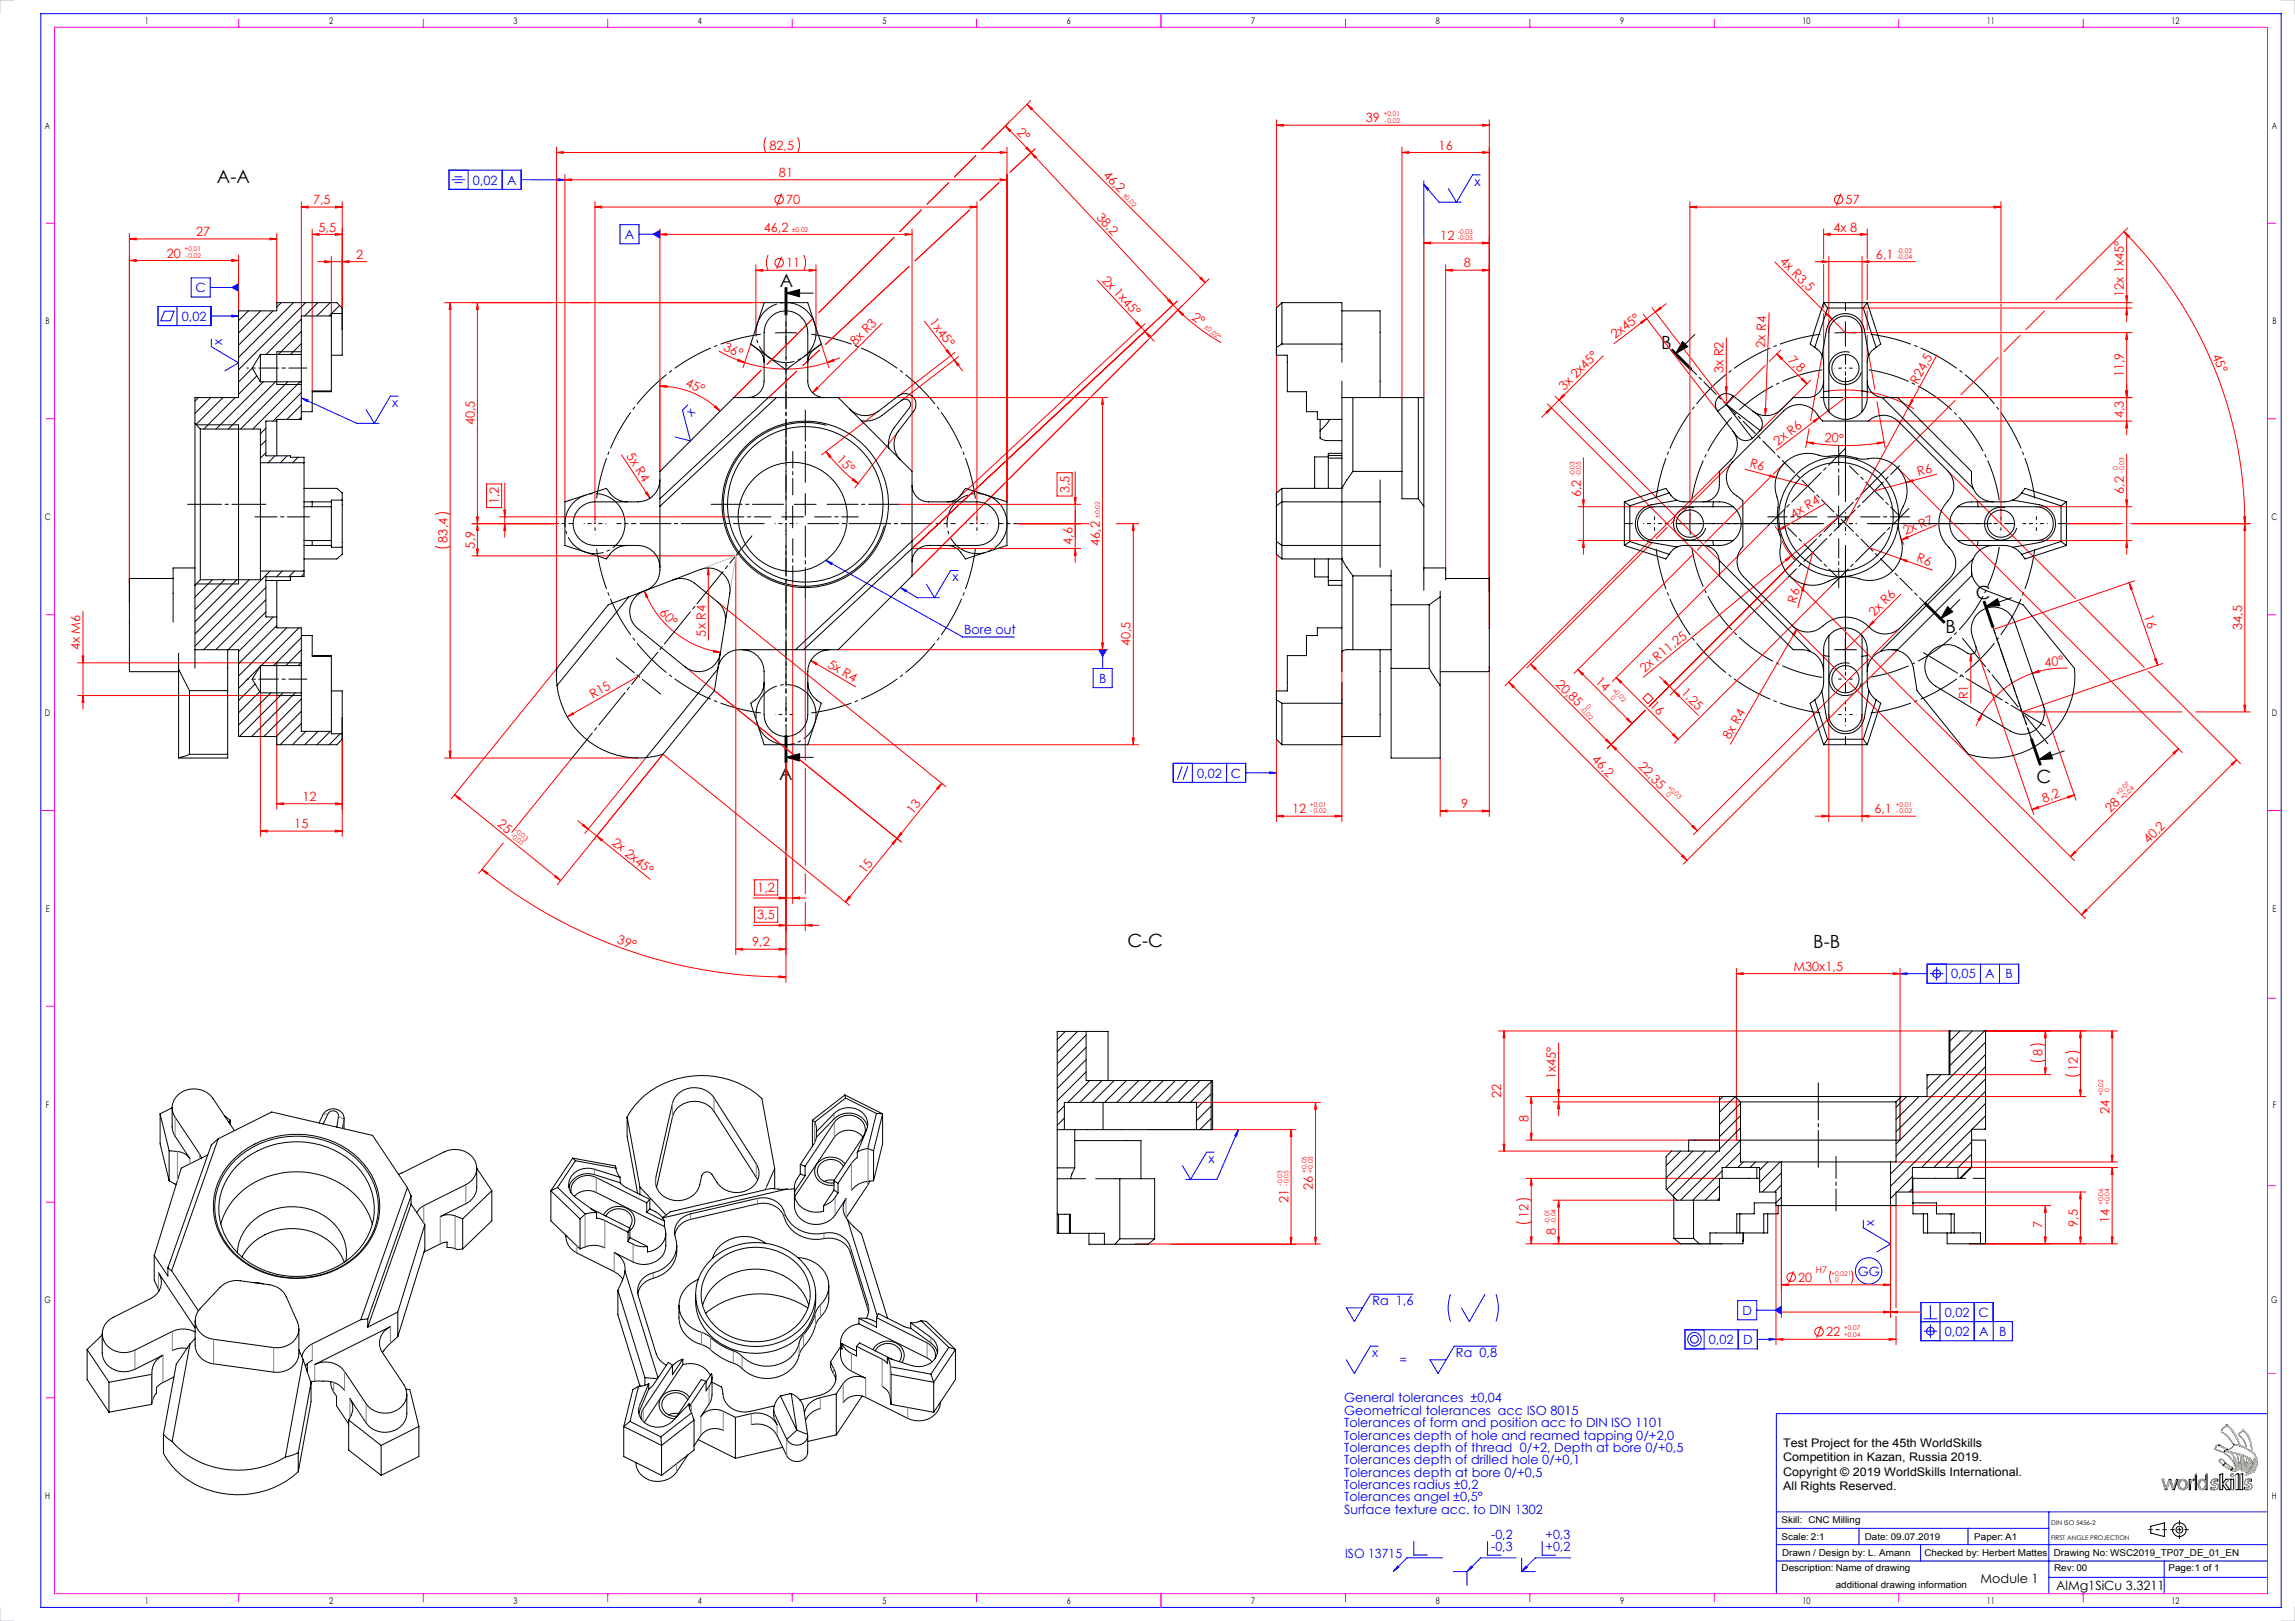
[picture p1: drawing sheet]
<svg xmlns="http://www.w3.org/2000/svg" width="841mm" height="594mm" viewBox="0 0 841 594" stroke-linecap="round" stroke-linejoin="round" font-family="sans-serif">
<defs><g id="words">
<g font-size="6.7">
<text x="79.5" y="67">A-A</text>
<text x="285.8" y="105.1">A</text>
<text x="608.7" y="128">B</text>
<text x="724" y="219.6">C</text>
<text x="713" y="232.1">B</text>
<text x="285.5" y="285.8">A</text>
<text x="746.2" y="286.9">C</text>
<text x="413.1" y="347.1">C-C</text>
<text x="664.5" y="347.4">B-B</text>
</g>
<g font-size="4.7" fill="#f00">
<text x="500.5" y="44.9">39</text>
<text x="372.4" y="48.7" transform="rotate(46 372.4 48.7)">2°</text>
<text x="282" y="54.9">82,5</text>
<text x="527.2" y="54.9">16</text>
<text x="285.4" y="64.9">81</text>
<text x="404" y="64.4" transform="rotate(45 404 64.4)">46,2</text>
<text x="114.7" y="74.9">7,5</text>
<text x="288.1" y="74.8">70</text>
<text x="676.3" y="74.8">57</text>
<text x="401.6" y="79.8" transform="rotate(47 401.6 79.8)">38,2</text>
<text x="71.9" y="86.5">27</text>
<text x="116.7" y="84.9">5,5</text>
<text x="279.9" y="84.9">46,2</text>
<text x="527.8" y="88">12</text>
<text x="671.9" y="84.9">4x 8</text>
<text x="61.2" y="94.4">20</text>
<text x="130.5" y="94.9">2</text>
<text x="687.4" y="94.9">6,1</text>
<text x="288.1" y="98">11</text>
<text x="536.5" y="98">8</text>
<text x="652" y="96.2" transform="rotate(45 652 96.2)">4x R3,5</text>
<text x="403.6" y="102.9" transform="rotate(47 403.6 102.9)">2x 1x45°</text>
<text x="778.3" y="108.9" transform="rotate(-90 778.3 108.9)">12x 1x45°</text>
<text x="340.3" y="118" transform="rotate(53 340.3 118)">1x45°</text>
<text x="436.5" y="117" transform="rotate(35 436.5 117)">2°</text>
<text x="591.9" y="124.4" transform="rotate(-37 591.9 124.4)">2x45°</text>
<text x="264.9" y="128.4" transform="rotate(25 264.9 128.4)">36°</text>
<text x="313.4" y="126.9" transform="rotate(-45 313.4 126.9)">8x R3</text>
<text x="646.8" y="127.4" transform="rotate(-88 646.8 127.4)">2x R4</text>
<text x="810.7" y="130.3" transform="rotate(67 810.7 130.3)">45°</text>
<text x="631.6" y="136.7" transform="rotate(-90 631.6 136.7)">3x R2</text>
<text x="655.1" y="132.2" transform="rotate(45 655.1 132.2)">7,8</text>
<text x="250.9" y="141.6" transform="rotate(23 250.9 141.6)">45°</text>
<text x="573.2" y="143.3" transform="rotate(-45 573.2 143.3)">3x 2x45°</text>
<text x="702.6" y="141.1" transform="rotate(-62 702.6 141.1)">R24,5</text>
<text x="778.3" y="138.3" transform="rotate(-90 778.3 138.3)">11,9</text>
<text x="174" y="155.9" transform="rotate(-90 174 155.9)">40,5</text>
<text x="778.3" y="153.2" transform="rotate(-90 778.3 153.2)">4,3</text>
<text x="668.6" y="161.9" transform="rotate(3 668.6 161.9)">20°</text>
<text x="229.3" y="167.1" transform="rotate(57 229.3 167.1)">5x R4</text>
<text x="651.5" y="163.3" transform="rotate(-37 651.5 163.3)">2x R6</text>
<text x="306.4" y="168.5" transform="rotate(45 306.4 168.5)">15°</text>
<text x="641" y="171.3" transform="rotate(15 641 171.3)">R6</text>
<text x="703.1" y="174.5" transform="rotate(-15 703.1 174.5)">R6</text>
<text x="182.9" y="184.9" transform="rotate(-90 182.9 184.9)">1,2</text>
<text x="391.9" y="180.7" transform="rotate(-90 391.9 180.7)">3,5</text>
<text x="579.3" y="182.3" transform="rotate(-90 579.3 182.3)">6,2</text>
<text x="778.3" y="180.9" transform="rotate(-90 778.3 180.9)">6,2</text>
<text x="657.2" y="190" transform="rotate(-30 657.2 190)">4x R4</text>
<text x="698.2" y="196.1" transform="rotate(-23 698.2 196.1)">2x R7</text>
<text x="164" y="198.8" transform="rotate(-90 164 198.8)">83,4</text>
<text x="174" y="201" transform="rotate(-90 174 201)">5,9</text>
<text x="393" y="199.7" transform="rotate(-90 393 199.7)">4,6</text>
<text x="403" y="200" transform="rotate(-90 403 200)">46,2</text>
<text x="702.1" y="205.7" transform="rotate(20 702.1 205.7)">R6</text>
<text x="658.2" y="221.2" transform="rotate(-75 658.2 221.2)">R6</text>
<text x="241.5" y="224.5" transform="rotate(48 241.5 224.5)">60°</text>
<text x="686.8" y="226.2" transform="rotate(-45 686.8 226.2)">2x R6</text>
<text x="785.6" y="225.9" transform="rotate(71 785.6 225.9)">16</text>
<text x="258.6" y="233.3" transform="rotate(-90 258.6 233.3)">5x R4</text>
<text x="821.6" y="230.9" transform="rotate(-90 821.6 230.9)">34,5</text>
<text x="29.4" y="238.3" transform="rotate(-90 29.4 238.3)">4x M6</text>
<text x="414.3" y="236.9" transform="rotate(-90 414.3 236.9)">40,5</text>
<text x="303" y="244.3" transform="rotate(30 303 244.3)">5x R4</text>
<text x="749.3" y="244.3" transform="rotate(-5 749.3 244.3)">40°</text>
<text x="569.9" y="250.8" transform="rotate(45 569.9 250.8)">20,85</text>
<text x="584.4" y="250.1" transform="rotate(45 584.4 250.1)">14</text>
<text x="602.6" y="246.6" transform="rotate(-39 602.6 246.6)">2x R11,25</text>
<text x="217.2" y="256.2" transform="rotate(-30 217.2 256.2)">R15</text>
<text x="615.8" y="254.1" transform="rotate(45 615.8 254.1)">1,25</text>
<text x="721.3" y="256.2" transform="rotate(-90 721.3 256.2)">R1</text>
<text x="604.3" y="258.8" transform="rotate(45 604.3 258.8)">16</text>
<text x="633.9" y="271" transform="rotate(-60 633.9 271)">8x R4</text>
<text x="583.1" y="278.7" transform="rotate(45 583.1 278.7)">46,2</text>
<text x="600.2" y="281.2" transform="rotate(45 600.2 281.2)">22,35</text>
<text x="110.9" y="293.5">12</text>
<text x="334.5" y="298.5" transform="rotate(-51 334.5 298.5)">13</text>
<text x="473.5" y="298">12</text>
<text x="535.5" y="296.1">9</text>
<text x="686.9" y="298">6,1</text>
<text x="749" y="294.1" transform="rotate(-19 749 294.1)">8,2</text>
<text x="773.4" y="297.9" transform="rotate(-45 773.4 297.9)">28</text>
<text x="107.9" y="303.5">15</text>
<text x="182" y="302.4" transform="rotate(39 182 302.4)">25</text>
<text x="223.9" y="309.3" transform="rotate(39 223.9 309.3)">2x 2x45°</text>
<text x="787.3" y="309.3" transform="rotate(-45 787.3 309.3)">40,2</text>
<text x="316.9" y="320.3" transform="rotate(-51 316.9 320.3)">15</text>
<text x="277.5" y="326.9">1,2</text>
<text x="277.5" y="336.9">3,5</text>
<text x="226" y="345.7" transform="rotate(19 226 345.7)">39°</text>
<text x="275.6" y="346.8">9,2</text>
<text x="657.2" y="355.8">M30x1,5</text>
<text x="748.5" y="387.1" transform="rotate(-90 748.5 387.1)">8</text>
<text x="570.1" y="395.4" transform="rotate(-90 570.1 395.4)">1x45°</text>
<text x="761.4" y="392.4" transform="rotate(-90 761.4 392.4)">12</text>
<text x="550.1" y="402.4" transform="rotate(-90 550.1 402.4)">22</text>
<text x="560.1" y="411.1" transform="rotate(-90 560.1 411.1)">8</text>
<text x="773" y="408.1" transform="rotate(-90 773 408.1)">24</text>
<text x="481.1" y="436.2" transform="rotate(-90 481.1 436.2)">26</text>
<text x="472.1" y="440.9" transform="rotate(-90 472.1 440.9)">21</text>
<text x="560.1" y="446.4" transform="rotate(-90 560.1 446.4)">12</text>
<text x="761.4" y="449.5" transform="rotate(-90 761.4 449.5)">9,5</text>
<text x="773" y="448.1" transform="rotate(-90 773 448.1)">14</text>
<text x="570.1" y="452.4" transform="rotate(-90 570.1 452.4)">8</text>
<text x="748.5" y="450.1" transform="rotate(-90 748.5 450.1)">7</text>
<text x="659" y="469.7">20</text>
<text x="669.2" y="489.7">22</text>
</g>
<g font-size="4.7" fill="#00f">
<text x="173.3" y="67.6">0,02</text>
<text x="185.8" y="67.6">A</text>
<text x="540.3" y="68.1">x</text>
<text x="229" y="87.6">A</text>
<text x="71.7" y="107.1">C</text>
<text x="66.6" y="117.5">0,02</text>
<text x="81.4" y="126.4" transform="rotate(-90 81.4 126.4)">x</text>
<text x="143.7" y="149.1">x</text>
<text x="253.4" y="152.7" transform="rotate(-45 253.4 152.7)">x</text>
<text x="349" y="213">x</text>
<text x="353.3" y="232.4">Bore out</text>
<text x="402.7" y="250.2">B</text>
<text x="438.7" y="285">0,02</text>
<text x="451.1" y="285">C</text>
<text x="715" y="358.6">0,05</text>
<text x="727.5" y="358.6">A</text>
<text x="734.9" y="358.6">B</text>
<text x="442.8" y="426.2">x</text>
<text x="686.8" y="449.3" transform="rotate(-90 686.8 449.3)">x</text>
<text x="680.8" y="467.4">GG</text>
<text x="502.9" y="478.3">Ra 1,6</text>
<text x="638.5" y="481.9">D</text>
<text x="712.7" y="482.5">0,02</text>
<text x="725.1" y="482.5">C</text>
<text x="712.7" y="489.5">0,02</text>
<text x="725.2" y="489.5">A</text>
<text x="732.6" y="489.5">B</text>
<text x="502.9" y="497.3">x</text>
<text x="533.5" y="497.3">Ra 0,8</text>
<text x="626.2" y="492.5">0,02</text>
<text x="638.8" y="492.5">D</text>
<text x="512.8" y="499.8">=</text>
<text x="492.5" y="513.9">General tolerances ±0,04</text>
<text x="492.5" y="518.5">Geometrical tolerances acc ISO 8015</text>
<text x="492.5" y="523">Tolerances of form and position acc to DIN ISO 1101</text>
<text x="492.5" y="527.5">Tolerances depth of hole and reamed tapping 0/+2,0</text>
<text x="492.5" y="532">Tolerances depth of thread 0/+2, Depth at bore 0/+0,5</text>
<text x="492.5" y="536.6">Tolerances depth of drilled hole 0/+0,1</text>
<text x="492.5" y="541.1">Tolerances depth at bore 0/+0,5</text>
<text x="492.5" y="545.6">Tolerances radius ±0,2</text>
<text x="492.5" y="550.1">Tolerances angel ±0,5°</text>
<text x="492.5" y="554.7">Surface texture acc. to DIN 1302</text>
<text x="546.5" y="563.9">-0,2</text>
<text x="566.4" y="563.9">+0,3</text>
<text x="546.5" y="568.4">-0,3</text>
<text x="566.4" y="568.4">+0,2</text>
<text x="493" y="570.8">ISO 13715</text>
</g>
<g font-size="4.7">
<text x="725.8" y="580.1">Module 1</text>
<text x="753.4" y="582.6">AlMg1SiCu 3.3211</text>
</g>
<g font-size="4.3">
<text x="653.5" y="530.3">Test Project for the 45th WorldSkills</text>
<text x="653.5" y="535.5">Competition in Kazan, Russia 2019.</text>
<text x="653.5" y="540.8">Copyright © 2019 WorldSkills International.</text>
<text x="653.5" y="546">All Rights Reserved.</text>
</g>
<g font-size="3.4">
<text x="652.9" y="558.1">Skill: CNC Milling</text>
<text x="652.9" y="564.3">Scale: 2:1</text>
<text x="683.4" y="564.3">Date: 09.07.2019</text>
<text x="723.5" y="564.3">Paper: A1</text>
<text x="652.9" y="575.6">Description: Name of drawing</text>
<text x="653" y="570.1">Drawn / Design by: L. Amann</text>
<text x="705.2" y="570.1">Checked by: Herbert Mattes</text>
<text x="752.6" y="570.1">Drawing No: WSC2019_TP07_DE_01_EN</text>
<text x="752.7" y="575.6">Rev: 00</text>
<text x="794.6" y="575.6">Page:1 of 1</text>
<text x="672.7" y="581.8">additional drawing information</text>
</g>
<g font-size="3.3">
<text x="53" y="8.8">1</text>
<text x="120.6" y="8.8">2</text>
<text x="188.2" y="8.8">3</text>
<text x="255.8" y="8.8">4</text>
<text x="323.4" y="8.8">5</text>
<text x="390.9" y="8.8">6</text>
<text x="458.5" y="8.8">7</text>
<text x="526.1" y="8.8">8</text>
<text x="593.7" y="8.8">9</text>
<text x="660.5" y="8.8">10</text>
<text x="728.1" y="8.8">11</text>
<text x="795.7" y="8.8">12</text>
<text x="16.5" y="47.1">A</text>
<text x="832.5" y="47.1">A</text>
<text x="16.7" y="118.9">B</text>
<text x="832.7" y="118.9">B</text>
<text x="16.4" y="190.6">C</text>
<text x="832.4" y="190.6">C</text>
<text x="16.5" y="262.4">D</text>
<text x="832.5" y="262.4">D</text>
<text x="16.8" y="334.1">E</text>
<text x="832.8" y="334.1">E</text>
<text x="16.8" y="405.9">F</text>
<text x="832.8" y="405.9">F</text>
<text x="16.3" y="477.6">G</text>
<text x="832.3" y="477.6">G</text>
<text x="16.6" y="549.4">H</text>
<text x="832.6" y="549.4">H</text>
<text x="53" y="587.8">1</text>
<text x="120.6" y="587.8">2</text>
<text x="188.2" y="587.8">3</text>
<text x="255.8" y="587.8">4</text>
<text x="323.4" y="587.8">5</text>
<text x="390.9" y="587.8">6</text>
<text x="458.5" y="587.8">7</text>
<text x="526.1" y="587.8">8</text>
<text x="593.7" y="587.8">9</text>
<text x="660.5" y="587.8">10</text>
<text x="728.1" y="587.8">11</text>
<text x="795.7" y="587.8">12</text>
</g>
<text font-size="3.3" fill="#f00" x="665.4" y="466.5">H7</text>
<g font-size="2.4" fill="#f00">
<text x="506.9" y="42.6">+0,01</text>
<text x="507.3" y="44.9">-0,02</text>
<text x="411.3" y="71.7" transform="rotate(45 411.3 71.7)">±0,02</text>
<text x="290.2" y="84.9">±0,02</text>
<text x="534.3" y="85.7">-0,03</text>
<text x="534.3" y="88">-0,05</text>
<text x="67.6" y="92.1">+0,01</text>
<text x="67.9" y="94.5">-0,02</text>
<text x="695.2" y="92.6">-0,02</text>
<text x="695.2" y="94.9">-0,04</text>
<text x="441.2" y="120.3" transform="rotate(35 441.2 120.3)">±0,02°</text>
<text x="776" y="172.4" transform="rotate(-90 776 172.4)">0</text>
<text x="778.4" y="173.2" transform="rotate(-90 778.4 173.2)">-0,03</text>
<text x="577" y="174.5" transform="rotate(-90 577 174.5)">-0,03</text>
<text x="579.3" y="174.5" transform="rotate(-90 579.3 174.5)">-0,05</text>
<text x="403" y="189.7" transform="rotate(-90 403 189.7)">±0,02</text>
<text x="590" y="255.7" transform="rotate(45 590 255.7)">0</text>
<text x="590.6" y="253" transform="rotate(45 590.6 253)">+0,02</text>
<text x="579" y="260" transform="rotate(45 579 260)">-0,02</text>
<text x="581.2" y="258.9" transform="rotate(45 581.2 258.9)">0</text>
<text x="610.3" y="291.4" transform="rotate(45 610.3 291.4)">0</text>
<text x="610.9" y="288.7" transform="rotate(45 610.9 288.7)">+0,03</text>
<text x="776.3" y="291.7" transform="rotate(-45 776.3 291.7)">+0,07</text>
<text x="778" y="293.3" transform="rotate(-45 778 293.3)">+0,04</text>
<text x="479.9" y="295.8">+0,01</text>
<text x="480.3" y="298.1">-0,02</text>
<text x="694.6" y="295.8">+0,01</text>
<text x="695" y="298.1">-0,02</text>
<text x="188.5" y="304.7" transform="rotate(39 188.5 304.7)">-0,03</text>
<text x="187" y="306.5" transform="rotate(39 187 306.5)">-0,05</text>
<text x="770.7" y="401.6" transform="rotate(-90 770.7 401.6)">+0,02</text>
<text x="773" y="400.1" transform="rotate(-90 773 400.1)">0</text>
<text x="478.8" y="429.7" transform="rotate(-90 478.8 429.7)">+0,05</text>
<text x="481.1" y="429.7" transform="rotate(-90 481.1 429.7)">+0,03</text>
<text x="469.8" y="434.4" transform="rotate(-90 469.8 434.4)">-0,03</text>
<text x="472.2" y="434.4" transform="rotate(-90 472.2 434.4)">-0,05</text>
<text x="770.7" y="441.6" transform="rotate(-90 770.7 441.6)">+0,06</text>
<text x="773" y="441.6" transform="rotate(-90 773 441.6)">+0,04</text>
<text x="567.9" y="448.6" transform="rotate(-90 567.9 448.6)">-0,01</text>
<text x="570.2" y="448.6" transform="rotate(-90 570.2 448.6)">-0,04</text>
<text x="671" y="467.4">+0,021</text>
<text x="672.5" y="469.8">0</text>
<text x="675.6" y="487.4">+0,07</text>
<text x="675.6" y="489.8">+0,04</text>
</g>
<g font-size="2.4">
<text x="751.7" y="558.8">DIN ISO 5456-2</text>
<text x="751.6" y="564.3">FIRST ANGLE PROJECTION</text>
</g>
</g></defs>
<g fill="none" stroke="#00f" stroke-width=".37">
<path d="M512.2 573.9l.4 .4-2 1.5zM518.1 564.9v4.9h5M528.6 570.9h-13l-3.2 3.2M532.6 575.9h5M537.6 575.9v5M539.4 574.1l.2 .3-2 1.5M539.4 574.1l-.3-.2-1.5 2M545.1 564.9v5h5M555.6 570.9h-13l-3.2 3.2M557.6 575.9h5M557.6 570.9v5M559.4 574.1l.2 .3-2 1.5"/>
<path d="M559.4 574.1l-.2-.2-1.6 2M565.1 564.9v5h5M575.6 570.9h-13l-3.2 3.2"/>
</g>
<path d="M512.2 573.9l-1.6 1.9 2-1.5zM539.1 573.9l-1.5 2 2-1.5zM559.2 573.9l-1.6 2 2-1.5z" fill-rule="evenodd" fill="#00f"/>
<g fill="none" stroke="#f00" stroke-width=".37">
<path d="M376.3 38.2l65.4 65.4M376.3 38.2l2.1 1.6-.5 .4zM377.8 36.8l-18.1 18M203.9 55.9l2.5-.3v.6zM203.9 53.9v193.9M203.9 55.9h165.1M280.6 50.3a6.4 6.4 0 0 0 0 5.6M292.3 50.3a6.1 6.1 0 0 1 0 5.6M357.6 57l-7.9 7.8M366.5 55.6l2.5 .3-2.5 .3zM368.4 46.1l2 1.6-.5 .5zM368.4 46.1l9.5 9.8"/>
<path d="M369 53.9v130M375.9 54.4l.5-.5 1.5 2zM377.9 55.9l1.9 1.6-.5 .5zM377.9 55.9l52 55.9M379.3 54.6l-9.2 8.5M467.7 45.9l2.6-.4v.7zM467.7 43.9v212.6M467.7 45.9h78M513.8 55.9l2.5-.3v.6zM513.8 55.9h31.9M513.8 53.9v91.8M543.2 45.5l2.5 .4-2.5 .3z"/>
<path d="M543.2 55.6l2.5 .3-2.5 .3zM545.7 43.9v186.4M110.4 75.9l2.5-.4v.7zM110.4 75.9h15M110.4 73.9v41.9M122.9 75.5l2.5 .4-2.5 .3zM125.4 73.9v46.8M207 65.9l2.5-.4v.7zM207 63.9v120M207 65.9h162M218 75.9l2.5-.4v.7zM218 73.9v118"/>
<path d="M218 75.9h140M286.4 70.9l-1.8 4.4M337.6 76.9l-7.9 7.9M347.6 67l-7.9 7.8M355.4 76.9l-20.1 18.7M355.5 75.5l2.5 .4-2.5 .3zM358 73.9v118M366.1 66.9l-7 6.5M366.5 65.5l2.5 .4-2.5 .3zM619.3 75.9l2.5-.4v.7zM619.3 75.9h113.9M619.3 73.9v56.4"/>
<path d="M674.6 70.9l-1.7 4.4M730.7 75.5l2.5 .4-2.5 .3zM733.2 73.9v36.5M47.4 95.5l2.5-.4v.7zM47.4 87.6l2.5-.4v.7zM47.4 85.6v134.9M47.4 95.5h40M47.4 87.6h54M84.9 95.1l2.5 .4-2.5 .3zM87.4 93.4v20.5M98.9 87.2l2.5 .4-2.5 .3zM101.4 85.6v25.3"/>
<path d="M114.4 85.9l2.5-.4v.7zM114.4 85.9h11M114.4 83.9v59.4M116.4 95.9h18M118.9 95.5l2.5 .4-2.5 .3zM121.4 93.9v21M122.9 85.5l2.5 .4-2.5 .3zM125.4 95.9l2.5-.4v.7zM241.8 85.9l2.5-.4v.7zM241.8 83.9v88.8M241.8 85.9h92.4M277 97v24.9"/>
<path d="M277 99.1h22M277 99.1l2.5-.4v.7zM281.5 93.4a6.5 6.5 0 0 0 0 5.7M286.4 94l-1.8 4.5M294.5 93.4a6.2 6.2 0 0 1 0 5.7M296.5 98.7l2.5 .4-2.5 .3zM299 97v24.9M327.6 87l-27.5 27.5M331.7 85.5l2.5 .4-2.5 .3zM333.1 97.6l-30.7 28.7M334.2 83.9v88.8M521.8 89l2.5-.3v.7z"/>
<path d="M521.8 87v58.7M521.8 89h23.9M529.8 99l2.4-.3v.7zM529.8 99h15.9M529.8 97v111.7M543.2 98.7l2.5 .3-2.5 .4zM543.2 88.7l2.5 .3-2.5 .4zM650.4 96l20.9 20.9M665.2 95.9h36.7M667.7 95.5l2.5 .4-2.5 .3zM668.3 85.9l2.5-.4v.7zM668.3 85.9h15.9"/>
<path d="M668.3 83.9v11M668.3 96.9v16M670.2 93.9v20.9M681.7 85.5l2.5 .4-2.5 .3zM682.3 95.9l2.5-.4v.7zM682.3 93.9v28M684.2 83.9v11M684.2 96.9v13M778.3 84.9l2 1.6-.5 .5zM778.3 84.9a151.5 151.5 0 0 1 44.3 107M779.3 87.1v30.8M779.7 83.5l-26.3 26.3"/>
<path d="M165 110.9v166.9M165 110.9l.3 2.5h-.7zM174.9 110.9l.4 2.5h-.7zM174.9 110.9v92.8M280 110.9h-117.1M298 116.6l-16.9 16.9M323.2 118.5l-25.4 25.4M338.7 117.6l9.7 12.7M402 102.6l16.2 17.4M416.2 118.4l.5-.5 1.5 2.1zM418.2 120l1.4 1.4M419.6 118.6l-85.4 79.7"/>
<path d="M426.6 108l3.3 3.8M428 110.2l.5-.5 1.4 2.1zM428 110.1l.5-.4 1.4 2.1zM429.9 111.8l1.8 1.8M431.7 113.6l2 1.5-.5 .5zM431.7 113.6a72.7 72.7 0 0 0 15.8 11.9M439.7 102.1l.5-.5 1.5 2zM443.1 102.2l-108.9 108.8M601.2 118l2.2-1.2-1.8 1.8zM602.2 115.2l27.2 35.5M605.4 112.7l27.2 35.5M608.4 112.5l.4 .6-2.2 1.2z"/>
<path d="M610.6 111.3l-19.2 14.7M648.3 114.6l-1.4 37.7M668.3 114.9v17.8M669.3 115.4l.5-.5 1.5 2zM670.2 116.8v5.1M671.3 116.9l4.9 5h105.1M682.8 112.9h98.5M684.2 110.9h97.1M684.2 113.9v7M733.2 111.4v1M733.2 113.4v8M749.2 113.9l-6.8 6.9"/>
<path d="M779 108.4h.7l-.4 2.5zM779.3 112.9l.4 2.5h-.7zM263.4 128.6l3.7 2 5.8 2.2M270.7 131.7l2.2 1.1-2.5-.4zM272.9 132.8a48.9 48.9 0 0 0 30.2 0M275.1 126.1l-2.8 8.7M278.9 135.6l-10 10.1M292 136l-10.4 9.7M300.2 128.3l-6 5.7M301 126.1l2.8 8.7M303.1 132.8l2.3-1.1 .2 .7zM307.8 131l-4.7 1.8"/>
<path d="M346.6 128.5l.6-.4 1.2 2.2zM348.4 130.3l1.3 1.6M349.7 131.9l3 4M349.7 131.9l1.8 1.8-.6 .4zM350 129.1l-20.8 16M351.3 130.7l-20.8 15.9M419.6 121.4l3.3 3.7M419.6 121.4l1.9 1.6-.5 .5zM587.5 130.4l-22.6 22.6M619.3 131.3v5.6M619.3 137.9v46.6M632.6 123.9v24.3"/>
<path d="M646.9 133.9l-14.3 14.3M651.1 129.7l2 1.5-.5 .5zM651.1 129.7l11 11M652.5 128.3l-4.2 4.2M660.1 139.2l.5-.5 1.5 2zM663.5 139.3l-18.8 18.8M667.7 130.2l-4.2 24M684.2 122.9v9.8M684.8 130.2l2.2 12.5M709.8 130l-33.6 61.9M732.2 131l-13.6 13.6M733.2 122.4v22.8"/>
<path d="M740.2 122.9l-5.9 6M779.3 121.9v37.4M779.3 121.9l.4 2.5h-.7zM241.8 141.5l2.5-.2v.7zM241.8 141.5a31.1 31.1 0 0 1 22.1 9.2M262.3 148.7l1.6 2-2.1-1.4zM299.3 141.9l.5 .5-2 1.5zM307.2 145.7h98.8M321.9 150.7l-20.8 16M329.2 158l-16 20.8M394.6 144.7l36.8-34.3-97.2 90.6M404 145.7l.4 2.5h-.7z"/>
<path d="M404 145.7v92.4M566.5 150.9l2-1.5-1.6 2zM567.1 148l63 63M569.9 145.2l60.1 60.1M572.8 144.6l.5 .5-2 1.5zM632.2 141.7h.8l-.4 2.5zM646.6 149.8h.7l-.4 2.5zM662.9 157.1l-1.2 6.9M664.5 154.2l2.2-1.2-1.8 1.8zM666.7 153l-15.7 11.9M670.2 143.3a49 49 0 0 1 31.2 6.5M684.6 154.3h96.7"/>
<path d="M687.8 147.2l3 16.8M700.5 146.4l.6 .4-1.5 2zM716.5 146.7l-25.7 25.7M733.2 146.2v45.7M779 143.2h.7l-.4 2.5zM779.3 154.3l.4 2.5h-.7zM781.3 145.7h-105.1l-9.5 7.3M178.3 177.3h5.5v8.6h-5.5zM185 177v19.9M227.8 166.6l10.4 16M302.6 165.4l1.9 1.8-.5 .4zM302.6 165.4l6.4 7.2 5.5 4.6"/>
<path d="M312.7 175.4l1.8 1.8-2.2-1.2zM367.9 169.6l-8.8 8.2M387.3 173.2h5.6v8.6h-5.6zM394 172.9v33.1M580.2 167.8v35.3M630.1 172.7l-78.6 78.6M635 169.3l-19.8 19.7M639.4 171.9l11.5 3.1M648.4 175.2l-23.6 23.5M648.5 174l2.4 1-2.5-.3zM650.9 175l11.6 3.1M654 169.6l-4.2 4.2"/>
<path d="M662.1 162l2.5 .1-.1 .7zM662.1 162a82.3 82.3 0 0 0 28.4 0M687.9 162.1l2.6-.1-2.5 .8zM695.4 171.4l104.3 104.4M698.5 176.8l2.3-1 .2 .7zM709.8 173.7l-22.9 6.2M713.6 172.4l47 47M779.3 166.4v36.7M159.4 188.5a6.1 6.1 0 0 1 5.6 0M174.6 189.4h.7l-.4 2.5zM174.9 191.9l.4 2.5h-.7zM183 189.4h83.5"/>
<path d="M184.6 186.9h.7l-.3 2.5zM185 191.9l.3 2.5h-.7zM203 191.9h-30M236.5 180.7l.6-.4 1.1 2.3zM329.6 184.8h66.4M350.5 185.8l-16.3 15.2M393.7 182.3h.7l-.4 2.5zM399 191.9h-26M409 191.9h8.3M415.3 191.9l.3 2.5h-.7zM415.3 191.9v81M578.2 198.1h28"/>
<path d="M578.2 185.7h28M579.9 183.2h.7l-.4 2.5zM580.2 198.1l.4 2.5h-.7zM605.4 198.8l-45.9 46M610.9 193.3l-4.1 4.1M613.8 190.5l-1.5 1.4M619.3 185.5v6.4M647.8 192.8l-56.9 56.9M650.4 192.9l1.3 1.6 .6 1.6M651.6 194.4l2-1.5 .3 .6zM653.1 198.1l1.9 3.8 2.7 3.3M668.8 184.5l-17.2 9.9"/>
<path d="M673.8 189.4l-17.4 14.3M696.5 196.8l1.3 2.8M696.8 197.8l2.2-1.3 .3 .7zM709.7 192.3l-12.9 5.5M746.3 198.1h35M746.3 185.7h35M757.2 191.9h20.6M779 183.2h.7l-.4 2.5zM779.3 198.1l.4 2.5h-.7zM780.8 191.9h43.8M822.2 189.4h.7l-.3 2.5zM822.6 191.9l.4 2.5h-.7z"/>
<path d="M822.6 191.9v69M159.4 200.2a6.4 6.4 0 0 0 5.6 0M173 203.7h96.6v146.1M174.6 201.2h.7l-.4 2.5zM236.1 216.5l1.3 2.2-.6 .3zM236.1 216.5a35.8 35.8 0 0 0 27.9 22.6M259.5 208.1l.4 2.5h-.7zM259.5 208.1l.1 26.5M290.5 213.4v117.7M295.1 219.3v59.2M334.2 201h61.8M394 201l.4 2.5h-.7z"/>
<path d="M620.6 203l-43.8 43.8M623.4 200.2l-1.4 1.4M654.2 205l2.2-1.3-1.7 1.9zM655 211.7l-42.9 43M655.7 211l104.4 104.3M656.4 203.7l-54.2 44.5M656.6 206.6l-52.3 52.3M661.1 214.1l-.3 2.5-.6-.2zM661.1 214.1l-2.3 8.6M664.2 202.5l-3.1 11.6M671.2 214.6l-57.7 57.7M685.1 200.7l11.3 4"/>
<path d="M696.4 204.7l2.5 .6-.3 .6zM696.4 204.7l11.7 4.2M696.5 217.8l-11.8 11.8M780.2 213.5l10.5 30.3M780.2 213.5l1.2 2.3-.7 .2zM782.1 212.9l-51.5 17.7M30.4 224v35.9M261.6 238.3l2.4 .8-2.5-.1zM262.9 220.5l83.7 67.8M307.2 238.1h98.8M403.7 235.6h.7l-.4 2.5zM491.7 238.8v62.3"/>
<path d="M656.8 229.3l19.4 19.4M658.5 230.5l-1 2.4-.6-.4zM658.5 230.5l-24.4 42.2M684.7 229.6l-8.5 8.5M686.3 227.6l.5 .5-2.1 1.5zM695.4 238.1l-78.6 78.6M696.4 230l-10.1 10.1M722.2 239.7v17.8M722.2 239.7l.4 2.5h-.7zM724.1 237.1l21.2 61.4M762 220.8l23.7 23.7M28.4 254.9h73v41.6"/>
<path d="M28.4 242.9h73M30.1 240.4h.7l-.4 2.5zM30.4 254.9l.4 2.5h-.7zM95.4 253.9v52.6M204 244.9l-38.7 47.9M233.9 247.8l-26 14.9M251 244.4l79.3 64.1-68.5-55.4M297.1 242l2.3 1-.3 .6zM297.1 242l16.4 9.7M545.7 244.4v54.8M552.9 249.9l65.3 65.4M552.9 249.9l2 1.6-.5 .4z"/>
<path d="M560.9 243.3l29.5 29.5M560.9 243.3l2 1.6-.5 .4zM578.2 245.3l2 1.6-.4 .5zM578.2 245.3l19.8 19.8M592.3 248.3l22.6 22.6M592.3 248.3l2 1.5-.5 .5zM603.9 254.1l1.9 1.8-1.9 1.9-1.9-1.9zM608.2 247.9l3.5 3.6M609.7 249.9l.5-.5 1.5 2.1zM611.7 251.5l1.8 1.8M613.5 253.3l2 1.5-.5 .5zM613.5 253.3l8.9 8.8"/>
<path d="M677.7 250.1l86.5 86.5M684.9 241.5l-64.3 64.4M744.7 246.7l2.3-1 .3 .6zM744.7 246.7a34.6 34.6 0 0 0-18.4 14.9M748.7 258.2l12.1 35M757.7 244.9l-6.1 .2-6.9 1.6M787.2 245.9l33.8 33.9M789.5 241.5l.7-.2 .5 2.5zM792.6 243.1l-51.6 17.8h58.6M822.3 258.4h.7l-.4 2.5zM125.4 263.1v43.4M162.9 277.8h71"/>
<path d="M164.6 275.3h.7l-.3 2.5zM207.9 262.7l2-1.5 .3 .6zM208.9 278.7l-21.3 26.3M236.7 277.6l-22.4 27.8M288 279.5v80.5M296 272.9h121.3M414.9 270.4h.7l-.3 2.5zM467.7 270.9v30.2M527.8 277.8v21.4M588.4 271.3l.5-.5 1.5 2zM590.4 272.8l2 1.5-.5 .5zM590.4 272.8l31.6 31.6"/>
<path d="M596 263.6l.5-.5 1.5 2zM602.9 260.3l-13.9 13.9M612.9 269.4l.5-.5 1.5 2zM670.2 261.9v39.2M682.3 261.9v39.2M726.3 261.6l-.9 2.4-.6-.3zM726.3 261.6l-2.2 4.5M796.3 275.9l2-1.6-1.5 2.1zM798.3 274.3l-39.6 39.6M804.6 260.9h20M817.6 279.9l2-1.5-1.5 2zM819.6 278.4l-56.8 56.8"/>
<path d="M101.4 294.5l2.5-.3v.7zM101.4 294.5h24M122.9 294.2l2.5 .3-2.5 .4zM166.6 291.2l2.1 1.3-.4 .5zM166.6 291.2l38.8 31.5M295.1 281.5v35.6M343.3 288.8l1.8-1.8-1.3 2.2zM345.1 287l-16.4 20.3M467.7 299.1l2.6-.4v.7zM467.7 299.1h24M489.3 298.7l2.4 .4-2.4 .3zM527.8 297.2l2.5-.4v.7z"/>
<path d="M527.8 297.2h17.9M543.2 296.8l2.5 .4-2.5 .3zM665.2 299.1h36.8M667.7 298.7l2.5 .4-2.5 .3zM682.3 299.1l2.5-.4v.7zM744.6 296.7l2.3-1.2 .2 .7zM757.7 291.8l2.4-.5-2.2 1.2zM760.1 291.3l-15.5 5.4M95.4 304.5l2.5-.3v.7zM95.4 304.5h30M122.9 304.2l2.5 .3-2.5 .4zM176.6 318.6l2.2 1.2-.4 .6z"/>
<path d="M176.6 318.6a177.2 177.2 0 0 0 111.4 39.4M184.4 308.9l-9 11.2M211.7 300.7l26.6 21.5M213.8 302l1.7 1.8-2.1-1.3zM218.7 306.3l2.1 1.4-.4 .5zM326.8 309l1.9-1.7-1.3 2.1zM328.7 307.3l-18.9 23.3M330 305.1l.6 .4-1.9 1.8zM616.2 313.8l.5-.5 1.5 2zM620 302.9l.5-.5 1.5 2zM760.2 311.9l.5 .5-2 1.5zM203.7 320.8l1.7 1.9-2.1-1.3z"/>
<path d="M204.2 324.2l38.7-47.8 68.5 55.4M276.1 329.1h19.4M276.1 339.1h24M276.4 322.4h8.6v5.6h-8.6zM276.4 332.4h8.6v5.6h-8.6zM285.5 328.7l2.5 .4-2.5 .3zM285.5 338.7l2.5 .4-2.5 .3zM290.5 329.1l2.5-.4v.7zM295.1 320.1v7.5M295.1 330.6v10.5M295.1 339.1l2.5-.4v.7zM311.1 328.4l.6 .5-1.9 1.7z"/>
<path d="M764.3 333.2l.5 .5-2 1.5zM269.6 347.8h18.4M269.6 347.8l2.5-.3v.7zM285.5 357.6l2.5 .4-2.5 .3zM285.5 347.5l2.5 .3-2.5 .4zM636.3 356.8l2.5-.4v.7zM636.3 354.8v63h-77.1M636.3 356.8h60M693.8 356.4l2.5 .4-2.5 .3zM696.3 354.8v63M549.1 377.8h165.1M551.1 377.8l.4 2.5h-.7z"/>
<path d="M551.1 377.8v44M727.6 377.8h48.4M749.5 377.8v16M749.5 377.8l.4 2.5h-.7zM762.4 377.8v24M762.4 377.8l.3 2.5h-.7zM774 377.8l.3 2.5h-.7zM774 377.8v48M570.8 399.3h.7l-.4 2.5zM571.1 382.2v26.6M714.6 393.8h36.9M743.9 388.4a6.1 6.1 0 0 0 5.6 0"/>
<path d="M743.9 383.2a6.1 6.1 0 0 1 5.6 0M749.2 391.3h.7l-.4 2.5zM756.8 393.7a6.1 6.1 0 0 0 5.6 0M756.8 385.9a6.1 6.1 0 0 1 5.6 0M762 399.3h.7l-.3 2.5zM420.1 404h63.8M420.3 413.9h54.6M473.1 413.9l.4 2.5h-.7zM473.1 413.9v42.1M482.1 404v51.9M482.1 404l.3 2.5h-.7zM550.8 419.3h.7l-.4 2.5z"/>
<path d="M560.8 415.3h.7l-.4 2.5zM561.1 401.8v16M561.1 401.8l.4 2.5h-.7zM569.1 403.8h68.7M571.1 403.8l.4 2.5h-.7zM635.8 401.8h-76.6M706.2 401.8h58.2M549.1 421.8h63.4M555.6 439.9a6.4 6.4 0 0 1 5.5 0M559.2 431.8h70.9M561.1 431.8v24M561.1 431.8l.4 2.5h-.7z"/>
<path d="M569.1 439.8h45.4M571.1 439.8l.4 2.5h-.7zM571.1 439.8v16M694.8 425.8h81.2M700.8 436.8h63.6M717.5 427.8h58.5M762.4 436.8v19M762.4 436.8l.3 2.5h-.7zM773.6 423.3h.7l-.3 2.5zM774 427.8l.3 2.5h-.7zM774 427.8v28M415.8 455.9h68.1"/>
<path d="M429.1 456h45.8M472.8 453.5h.7l-.4 2.5zM481.7 453.4h.7l-.3 2.5zM555.6 447.7a6.1 6.1 0 0 0 5.5 0M560.8 453.3h.7l-.4 2.5zM570.8 453.3h.7l-.4 2.5zM630.8 455.8h-71.6M650.8 441.8v51M652.8 441.8v41M694.8 441.8v37.5M721.8 455.8h54.2M749.2 453.3h.7l-.4 2.5z"/>
<path d="M749.5 441.8l.4 2.5h-.7zM749.5 441.8v14M751.5 441.8h-58.7v41M762 453.3h.7l-.3 2.5zM773.6 453.3h.7l-.3 2.5zM652.8 470.8l2.5-.3v.6zM652.8 470.8h40M657.3 465.8l-1.8 4.4M671 465.6l-.5 2 .1 1.4 .4 1.3M678.4 465.6l.6 2-.1 1.4-.5 1.3M690.3 470.5l2.5 .3-2.5 .3zM650.8 490.8l2.5-.3v.6z"/>
<path d="M650.8 490.8h44M652.8 480.8h51.1M667.5 485.8l-1.8 4.4M690.3 480.4l2.5 .4-2.5 .3zM692.3 490.5l2.5 .3-2.5 .3zM692.8 480.8l2.5-.4v.7zM694.8 482.3v10.5"/>
<circle cx="285.5" cy="73.1" r="1.55"/>
<circle cx="673.7" cy="73.1" r="1.55"/>
<circle cx="285.5" cy="96.3" r="1.56"/>
<circle cx="656.4" cy="468" r="1.55"/>
<circle cx="666.6" cy="488" r="1.55"/>
</g>
<g fill="none" stroke="#00f" stroke-width=".37">
<path d="M15 5h820.9v584h-820.9zM164.5 62.4h26.5v7h-26.5zM165.5 65.9h5M166.6 64.8h2.8M166.6 66.9h2.8M171.5 62.4v7M184 62.4v7M191 65.9h16M204.5 65.5l2.5 .4-2.5 .3zM521.8 67.6l1.9 1.7-.6 .4zM521.8 66.2v79.5M521.8 67.6l5.6 6.5h8.1"/>
<path d="M542.4 64.1h-2.8l-5.9 10-2.9-5M227.2 82.3h7v7h-7zM234.2 85.8h7.6M239.4 85.8l2.4-1.4v2.8zM57.9 112.3h19.5v7h-19.5zM60.3 114h3.5l-1.4 3.5h-3.5zM64.9 112.3v7M70.1 101.8h6.9v7h-6.9zM77 105.3h10.4M77.4 115.8h10M84.9 115.5l2.5 .3-2.5 .4zM85 105.3l2.4-1.4v2.8z"/>
<path d="M87.4 101.9v12M77.4 124.2v2.8l10 6-5 2.9M110.4 145.8l2.5 .7-.4 .7zM110.4 145.8l20.4 9.3h8.1M145.9 145.2h-2.8l-5.9 9.9-3-5M252.1 148.3l-2 2 2.9 11.3-5.6-1.5M302.6 205.3l2.3 .9-.3 .7zM302.6 205.3l50.2 28.1h18.9M330 215.3l2.2 1-.3 .6zM330 215.3l6.1 3.7h8.1M351.2 209h-2.9l-5.9 10-2.9-4.9M402.7 238.1h2.8l-1.4 2.5z"/>
<path d="M404.1 238.1v6.9M400.6 245h7v7h-7zM429.9 279.7h26.6v7h-26.6zM437 279.7v7M449.5 279.7v7M433.2 280.8l-1.8 4.9M435.3 280.8l-1.7 4.9M465.2 282.9l2.5 .3-2.5 .3zM467.7 283.2h-11.2M696.3 356.8l2.5-.3v.6zM696.3 356.8h9.9M706.2 353.3h33.5v7h-33.5z"/>
<path d="M707.2 356.8h5M709.7 354.3v5M713.2 353.3v7M725.7 353.3v7M732.7 353.3v7M453.8 413.9l-.7 2.5-.6-.3zM453.8 413.9l-7.9 18.3h-11.4M445 422.2h-2.8l-5.9 10-3-5M682.8 447.1v2.8l10 5.9-5 3M692.8 441.8v16M517.8 474.3h-15.6l-5.9 10-2.9-5h5.9M531.5 474.3a15.2 15.2 0 0 0 0 10"/>
<path d="M544.2 474.3l-5.8 10-2.8-5M548.2 474.3a15.2 15.2 0 0 1 0 10M636.8 476.6h6.9v7h-6.9zM707.4 478.3v5M710.9 477.3v14M723.4 477.3v14M505 493.3h-2.8l-5.9 10-2.9-5M548.5 493.3h-15.6l-5.9 10-3-5h5.9M617.5 487.3h26.5v7h-26.5zM624.5 487.3v7M637 487.3v7M643.7 480.1h9.1"/>
<path d="M648.3 490.4l2.5 .4-2.5 .3zM650.3 480.1l2.5-1.4v2.8zM650.8 490.8h-6.8M703.9 484.3h33.5v7h-33.5v-14h26.5v14M704.9 487.8h5M704.9 483.3h5M707.4 485.3v4.9M830.9 518h-180v66M650.9 554h180M750.8 554v30M650.9 572h180M650.9 566h180"/>
<path d="M650.9 560h99.9M681.2 560v6M703.8 566v6M721.2 560v6M750.8 578h80.1M793 572v12"/>
<circle cx="709.7" cy="356.8" r="1.41"/>
<circle cx="684.8" cy="465.7" r="4.8"/>
<circle cx="620.9" cy="490.8" r="1.41"/>
<circle cx="620.9" cy="490.8" r="2.47"/>
<circle cx="707.4" cy="487.8" r="1.41"/>
</g>
<g fill="none" stroke="#000" stroke-width=".37">
<path d="M287.7 105.4v10M288 107.4h10M288 107.4l5-1.3v2.7zM288 117.9v8M288 105.4v10M288.4 105.4v10M676.2 117.9v8M110.4 128.9h-9v12h9M275.1 126.1l12.9 9.4 13-9.4M284 122h8M612.4 128.4l7 7.1M612.6 128.2l7.1 7.1"/>
<path d="M612.8 127.9l7.1 7.1M616.6 125.2l1.9 1.8-4.5 2.6zM621.1 122.5l-7.1 7.1M672.3 122h8M677.8 129.1a6 6 0 0 0-7.3 4.3 6 6 0 0 0 4.2 7.3 6 6 0 0 0 7.4-4.3M71.9 155.7h15.5v58.3h-15.5M302.9 155.9a30 30 0 0 0-36.8 21.2 30 30 0 0 0 21.2 36.7 30 30 0 0 0 36.8-21.2M286.5 189.4h8M290.5 185.4v8M291.1 184.8h8M295.1 180.8v8M615.2 191.9h8.1"/>
<path d="M619.4 187.9v8M620.8 186.1a6 6 0 0 0-7.3 4.2 6 6 0 0 0 4.2 7.4 6 6 0 0 0 7.4-4.2M669.8 189.4h8M673.8 185.4v8M734.8 186.1a6 6 0 0 0-7.4 4.2 6 6 0 0 0 4.3 7.4 6 6 0 0 0 7.3-4.2M718.2 219.7l-7.1 7.1M737.1 219l-9.4 3.3M672.3 238.1h8M676.2 234.1v8M705.2 221.3l7.1 7.1M705.5 221.1l7.1 7.1M705.7 220.8l7.1 7.1"/>
<path d="M713.7 222.3l1.9 1.9-4.5 2.6zM726.7 220.5l3.3 9.4M727 220.4l3.3 9.4M727.4 220.3l3.2 9.4M727.7 222.3l4.3-2.9 .9 2.5zM110.4 242.9h-9v12h9M677.8 243.1a6 6 0 0 0-7.3 4.3 6 6 0 0 0 4.2 7.3 6 6 0 0 0 7.4-4.3M287.7 269.5v10M288 277.5h10M288 277.5l5-1.3v2.7zM288 269.5v10M288.4 269.5v10z"/>
<path d="M744.1 271l3.3 9.4M744.4 270.8l3.3 9.5M744.8 270.7l3.2 9.5M747 278.4l4.3-2.9 .9 2.6zM756.5 275.2l-9.5 3.2M636.3 402.3v15.5h60v-15.5M86.3 425a32.9 32.9 0 0 1 47.3 2.8 23.6 23.6 0 0 1-5.5 34.3 33.2 33.2 0 0 1-43.5-4.3 23.4 23.4 0 0 1 1.7-32.8zM309.7 426.5a6.4 6.4 0 0 0-11.1 1.6 5.6 5.6 0 0 0 7 6.2M221.1 445.2a6.3 6.3 0 0 1 6-3.1 6.3 6.3 0 0 1 5.4 4.1 4.7 4.7 0 0 1-1.7 4.8M319.9 494.6a6.3 6.3 0 0 1 6-3.2 6.3 6.3 0 0 1 5.3 4.1 4.7 4.7 0 0 1-.7 3.8M252.7 512a6.4 6.4 0 0 0-11.1 1.6 5.4 5.4 0 0 0 5.7 6.3M812.6 529.4l3.2 1.5"/>
<path d="M812.6 529.4h.1M812.6 529.4l3.1 1.6M813 535.1v.1a9.7 9.7 0 0 0 4.1 3.1 11.4 11.4 0 0 1-4-3.2l1.3-.4a10.1 10.1 0 0 0 3.6 3.1l-1-.5 2.5 1.5-3-1.5 2.7 1.8-.7-.2 .3 .2M813 535.1h.1M813 535.1v.1a10.2 10.2 0 0 0 5.8 4M813.1 529.6h.1M815.6 536.1l-.9 .9M815.6 537.6l3.2 1.5zM815.7 531l.5 .3M815.8 530.9l.5 .3M815.8 530.9l-3-1.4 2.9 1.5M815.9 522a12 12 0 0 1 4.3 6l.7 1.7 2.3 .9a7.2 7.2 0 0 0-3-4.9l1.7-1.6a9.3 9.3 0 0 1 3.2 7.4 9.2 9.2 0 0 0-3.2-7.5"/>
<path d="M815.9 522h.1M815.9 522a16.1 16.1 0 0 1 4.9 7.7M816 531.1v.1M816.1 531.1h.1M816.3 531.2h.1M817.2 532.1l4.6 1.2M817.2 532.1h.1M817.2 532.1l-2.1-.3 1.1-.5-3.8-1.8-.3 .4-.3 .9-.3 .2a9.7 9.7 0 0 1 8 7.4v-.5l.4 1.1-.6-2.6-.9-1.9 1 1.5 .9 2.7a11.1 11.1 0 0 0-2.6-6.1l-.3-.4M817.4 532.2l1.5 2 .9 2M817.4 532.2l1.3 1.5 1.1 2.6M817.4 532.2l2.3 .5 .8 3.2 .1 2.7 .1-2.1 .3 2.2 .2-3.2-.3-2.5 .2 .1 .5 3.2v2.6a11.3 11.3 0 0 0 .1-5.6M817.5 538.6h.1"/>
<path d="M817.8 538.3l-.2 .3M818.1 538l-.1 .2M818.6 529.3v.2l-.2-.3a9.8 9.8 0 0 0-4.4-4.4 2.74 2.74 0 0 1 1.9-2.3v-.3a20.6 20.6 0 0 1 4.9 7.5M818.6 529.3h.1M818.7 529.3l2.1 .5M818.7 529.3a14.3 14.3 0 0 1 6.9 3.2 4.7 4.7 0 0 1-.8 7.5 4.8 4.8 0 0 0 1.8-5.8 4.3 4.3 0 0 1-2.6 5.9l-.9 .4 2.3-1.9a3.4 3.4 0 0 0 .5-4.1M818.7 529.3a3.9 3.9 0 0 1-3.4 2.4 25.7 25.7 0 0 1 9 2.6l.9 1a3.9 3.9 0 0 1-1.9 3.7l.4-.2-1 .8a4.2 4.2 0 0 0 3.2-5.1M818.8 539.1v.1M818.8 539.1h.1M819.8 536.2v.1M820.8 529.7v.1M820.9 529.8h.1"/>
<path d="M820.9 529.8l2.4 1M821.7 533.3l.2 .3a12.2 12.2 0 0 1-.2 5.8 12.2 12.2 0 0 0 .2-6.1M821.8 533.3h.1M821.9 533.3h.1M821.9 524h.1M821.9 533.3v.1M821.9 524a7.3 7.3 0 0 1 3.3 6.6l.1 1.3M821.9 533.4l.1 .1M822 533.3l.4 .2M822 533.5l.2 3.7M822 533.5h.3M822.2 537.2h.1"/>
<path d="M822.3 533.5l1.1 .5-.4 2.5-.9 2 .6-1.2-.2 1 .3-.5-.6 1.2 1.3-2.1 .7-2.3a6.7 6.7 0 0 1-1.7 4.8l1.3-1.8 1-2.3M822.3 533.5h.1M822.4 533.5l2.3 1.5M822.4 533.5h.1M823.3 530.8h.1M823.3 530.8l1.8 1.1M823.6 538.1h.1M824.7 535h.1M824.7 535l.1 .3M824.8 535.3l-1.2 2.8M825.1 531.9h.1M825.1 531.9l.2 .2a5 5 0 0 1 1.7 2.9"/>
<path d="M825.2 531.9h.1M825.3 531.9a4.7 4.7 0 0 1 1.8 5.1l-1.2 2.4M825.9 539.4h.1M825.9 534.5l.3 .8 .1 1.1M825.9 534.5l.4 1.9M826.3 536.4a7.1 7.1 0 0 1-3.6 4.2M826.3 536.4l-.8 1.8-2.8 2.4M827 535h.1M827 535l-.8-2a5.1 5.1 0 0 1-.3 6.4M788.1 559.3l5.1-1.2v5l-5.1-1.3zM792.2 542.1l1.3 3.8h.5l1.1-3.3M792.2 542.1h.1"/>
<path d="M792.2 542.1h.5M792.7 542.1l1 3.3 1.2-3.3h.5l1.1 3.3M792.7 542.1h.1M795.1 542.6h.1M795.1 542.6l1.1 3.3h.6l1.3-3.8h-.5l-1.1 3.3M796.5 545.4h.1M798.4 542.8l.5-.6 1-.2 1.3 .5 .5 1.5-.3 1.2-.6 .5-.9 .3-1.3-.5-.5-1.5zM799 542.7l.9-.3 1 .6 .3 1-.5 1.2-.8 .4-1.1-.5-.3-1.1zM802.7 544h.1M804 542l-.9 .2-.4 .5v-.6h-.4v3.8h.4v-1.9M804 542.5l-1.1 .5-.2 1M804 542.5h.1"/>
<path d="M804 542h.1M804 542v.5M804.9 540.2v5.7h-.4v-5.6l.4-.1M806.5 542.6l.6-.2 1 .6 .2 1-.4 1.2-.8 .4-.6-.2a2.15 2.15 0 0 1 0-2.8zM808.7 540.2v5.7h-.4v-.6l-.4 .4-.9 .3-1-.5-.5-1.5 .2-1.2a1.55 1.55 0 0 1 2.6-.2v-2.3l.4-.1M810.7 542.2l1-.3 1.1 .2-.1 .7-.9-.1-.6 .4 1.5 .8 .3 .8-.2 .6a2.55 2.55 0 0 1-2.6 .5v-.8l1 .2 .5-.1 .2-.3-.3-.4-1.2-.5-.3-.8zM814.5 543.6h.1M814.5 544h.1M814.5 543.6v-3.6l-1 .3v5.6h1v-1.9M814.5 543.6l1.2-1.6h1.2l-1.4 1.8 1.6 2.1h-1.3l-1.3-1.9M817.5 542h1v3.9h-1zM817.6 540.2h.8l.1 .8h-.8z"/>
<path d="M819.2 540.3l1-.3v5.9h-1zM820.8 540.3h.1M820.8 540.3l1-.3v5.9h-1zM822.7 540.6h.1M823 542.2l.9-.3 1.2 .2-.1 .7-.9-.1-.6 .4 1.5 .8 .3 .8-.2 .6a2.55 2.55 0 0 1-2.7 .5l.1-.8 1 .2 .7-.4-.3-.4-1.2-.5-.3-.8z"/>
<circle cx="798.6" cy="560.6" r="2.5"/>
<circle cx="798.7" cy="560.5" r="1.25"/>
</g>
<g fill="none" stroke="#000" stroke-width=".37" stroke-dasharray="15.2 1.3 1.3 1.3" stroke-dashoffset="15.1" stroke-linecap="butt">
<path d="M676.3 134.9l-4 .1M676.3 134.9l4 .1M218 191.9l.1 4M218 191.9l.1-4M358 191.9l-.1-4M358 191.9l-.1 4M606.3 191.9l.1 4M606.3 191.9l.1-4M733.3 191.9l-.2-4M733.3 191.9l-.2 4M746.3 191.9l-.1-4M746.3 191.9l-.1 4"/>
<path d="M676.3 248.9l4-.2M676.3 248.9l-4-.2M288 261.9l4-.1M288 261.9l-4-.1M676.3 261.9l4-.1M676.3 261.9l-4-.1"/>
</g>
<path d="M280.1 122.3a70 70 0 0 0-61.6 61.6M668.3 122.3a70 70 0 0 0-61.6 61.6M218.5 199.9a70 70 0 0 0 61.6 61.5M357.6 183.9a70 70 0 0 0-61.6-61.6M606.7 199.9a70 70 0 0 0 61.6 61.5M745.8 183.9a70 70 0 0 0-61.5-61.6M296 261.4a70 70 0 0 0 61.6-61.5M684.3 261.4a70 70 0 0 0 61.5-61.5" fill="none" stroke="#000" stroke-width=".37" stroke-dasharray="15.2 1.3 1.3 1.3" stroke-dashoffset="-1.3" stroke-linecap="butt"/>
<path d="M668.3 135.4a57 57 0 0 0-48.5 48.5M619.8 199.8a57 57 0 0 0 48.5 48.5M732.7 183.9a57 57 0 0 0-48.5-48.5M684.2 248.3a57 57 0 0 0 48.5-48.5" fill="none" stroke="#000" stroke-width=".37" stroke-dasharray="15.2 1.3 1.3 1.3" stroke-dashoffset="-.6" stroke-linecap="butt"/>
<path d="M298.6 118.7a11 11 0 0 0-18.4-4.6 11 11 0 0 0 4.8 18.3 11 11 0 0 0 13.8-12.8l-.2-.9M228.6 188.7a11 11 0 0 0-18.4-4.6 11 11 0 0 0 4.8 18.3 11 11 0 0 0 13.8-12.8l-.2-.9M368.6 188.7a11 11 0 0 0-18.4-4.6 11 11 0 0 0 4.8 18.3 11 11 0 0 0 13.8-12.8l-.2-.9M298.6 258.7a11 11 0 0 0-18.4-4.6 11 11 0 0 0 4.8 18.3 11 11 0 0 0 13.8-12.8l-.2-.9" fill="none" stroke="#000" stroke-width=".37" stroke-dasharray="15.2 1.3 1.3 1.3" stroke-dashoffset="1.6" stroke-linecap="butt"/>
<g fill="none" stroke="#a9e171" stroke-width=".37">
<path d="M812.6 529.4l3.2 1.5M812.6 529.4h.1M812.6 529.4l3.1 1.6M813 535.1v.1M813 535.1h.1M813 535.1v.1a10.2 10.2 0 0 0 5.8 4M813.1 535.2l2.1 2zM813.1 535.1l2.6 2.4 1.4 .8a9.7 9.7 0 0 1-4.1-3.1M813.8 534.9l.6-.2 1.3 1.5 2.2 1.6M814.5 540v3.6M815.6 537.6l3.2 1.5zM815.7 531l.5 .3"/>
<path d="M815.8 530.9l.5 .3M815.8 530.9l-3-1.4 2.9 1.5M815.9 522a12 12 0 0 1 4.3 6l.7 1.7M815.9 522h.1M815.9 522a16.1 16.1 0 0 1 4.9 7.7M816.2 522.2l1.4 1.2 1.1 1.6 1.5 2.8a15.6 15.6 0 0 0-4-5.6zM816.2 531.3h.1M816.3 531.2h.1M816.3 531.2v.1M816.3 531.3h.1M817.2 532.2l.8 .9zM817.2 532.1l4.6 1.2"/>
<path d="M817.2 532.1h.1M817.2 532.1l-2.1-.3 1.1-.5-3.8-1.8-.9 1.5a11.1 11.1 0 0 1 6.8 4.6l1.6 3.4-.5-2.2-1-2.3 1 1.4 .9 2.8a11.1 11.1 0 0 0-3-6.5M817.3 532.2h.1M817.4 532.2l1.5 2 .9 2M817.4 532.2l1.3 1.5 1.1 2.6M817.4 532.2l2.3 .5 .8 3.2 .1 2.7 .1-2.1 .3 2.2 .2-3.4-.3-2.3 .2 .1 .4 2.7 .1 3a11.4 11.4 0 0 0 .1-5.5M817.8 537.8l-.8-.5 2.5 1.5-3-1.5 2.3 1.5M818.6 529.3l-.1 .1a10.3 10.3 0 0 0-4.1-4.5l-.3-.1a1.98 1.98 0 0 1 1.6-2.1l.2-.5 2.1 2.3 1.2 1.6 1.6 3.6M818.7 538.9l.5 .2M818.7 529.3l2.1 .5M818.7 529.3l1.7 .4a9.9 9.9 0 0 1 6.4 4.6 5 5 0 0 1-1.9 5.6l1.2-1.4a4.1 4.1 0 0 0 .5-4.3 5.1 5.1 0 0 1-3.4 6.3h-.1a4.9 4.9 0 0 0 3.1-5.4l-.3-.6M818.7 529.3l-.1 .2a3.7 3.7 0 0 1-3.3 2.2l.2 .1a17.3 17.3 0 0 1 9.2 3.1 2.24 2.24 0 0 1-.3 3.1l-1.1 1"/>
<path d="M818.8 539.1v.1M818.8 539.1h.1M819.8 536.2v.1M820.7 529.1l.1 .6zM820.8 529.7l.1 .1M820.8 529.7h.1M820.8 529.7v.1M820.9 529.8h.1M820.9 529.7h.1M820.9 529.7v.1M820.9 529.7l1.7 .6M820.9 529.7l1.7 .7"/>
<path d="M820.9 529.8l2.4 1M820.9 529.8l2.4 .9M821.7 533.3h.1M821.8 533.3h.1M821.8 533.3l.3 2.1-.4 4a12 12 0 0 0 .3-5.4l-.1-.7M821.9 533.3v.2M821.9 533.3h.1M821.9 533.5h.1M821.9 524h.1M821.9 524l1.8 2M821.9 533.3v.1M821.9 533.4l.1 .1"/>
<path d="M821.9 524a7.3 7.3 0 0 1 3.3 6.6l.1 1.3M822 533.3l.4 .2M822 533.5l.2 3.7M822 533.5h.3M822.2 537.2h.1M822.3 533.5h.1M822.3 533.5l1.1 .5-.4 2.5-.9 2 .6-1.2-.2 1 .3-.5-.6 1.2 1.1-1.7 1-2.6-.5 2.3-1.3 2.4a6.7 6.7 0 0 0 2.2-4.3l.1 .2M822.4 533.5h.1M822.4 533.5l2.3 1.5M822.5 524.4l1.1 1.2 .8 1.4 .6 2.4a8.4 8.4 0 0 0-2.5-5zM822.6 530.3l.6 .3a7.1 7.1 0 0 0-3-4.9l1.7-1.6a8.4 8.4 0 0 1 3.2 7.4v-.5M822.6 530.4l.7 .3"/>
<path d="M823.3 530.8h.1M823.3 530.8l1.8 1.1M823.3 530.7h.1M823.6 538.1h.1M823.7 526a9.3 9.3 0 0 1 1.4 5M824.7 535h.1M824.7 535l.1 .3M824.8 535.3l-1.2 2.8M825.1 531.9h.1M825.1 531.9v.1M825.1 531.9l.1 .1M825.1 531.8l.1 .1"/>
<path d="M825.1 531.8h.1M825.1 532h.1M825.1 531v-.6l.1 1.5M825.1 531v.8M825.2 531.9h.1M825.2 532l.1 .1M825.2 531.9v.1M825.3 532.1l.4 .3M825.3 532v.1M825.3 532l.6 .7M825.3 531.9l1.6 2.3M825.3 532.1a5 5 0 0 1 1.7 2.9"/>
<path d="M825.7 532.4h.1M825.7 532.4l.3 .4M825.7 532.4l.2 .3M825.9 539.4h.1M825.9 534.5a3.6 3.6 0 0 1-1.4 4l-1.8 1.1 1-.8M825.9 534.5l.3 .8 .1 1.1M825.9 532.7l.1 .1M825.9 534.5l.4 1.9M826.3 536.4a7.1 7.1 0 0 1-3.6 4.2M826.3 536.4l-.8 1.8-2.8 2.4M826.9 534.2h.1M826.9 534.2l.3 1.1"/>
<path d="M827 535h.1M827 535l-.8-2a5.1 5.1 0 0 1-.3 6.4M827.2 535.3v.1a5.7 5.7 0 0 1-1.3 4M792.2 542.1h.1M792.2 542.1h.5M792.2 542.1l1.3 3.8M792.7 542.1h.1M792.7 542.1l1.1 3.3 1.1-3.3M795.1 542.6l-1.1 3.3M795.1 542.6h.1M795.1 542.6l1.1 3.3M795.4 542.1l1.1 3.3"/>
<path d="M796.5 545.4h.1M797.6 542.1l-1.1 3.3M798.1 542.1l-1.3 3.8M798.4 542.8l.5-.6 1-.2 1.3 .5 .5 1.5-.3 1.2-.6 .5-.9 .3-1.3-.5-.5-1.5zM799 542.7l.9-.3 1 .6 .3 1-.5 1.2-.8 .4-1.1-.5-.3-1.1zM802.3 542.1v3.8M802.7 544h.1M803.8 542.5l-.9 .5-.2 1M804 542.5h.1M804 542h.1M804 542l-.9 .2-.4 .5v-.6M804.9 540.2l-.4 .1"/>
<path d="M806.5 542.6l.6-.2 1 .6 .2 1-.4 1.2-.8 .4-.6-.2a2.15 2.15 0 0 1 0-2.8zM808.3 540.3l.4-.1v5.7M808.3 542.6a1.55 1.55 0 0 0-2.6 .2l-.2 1.2 .5 1.5 1 .5 .9-.3 .4-.4v.6M812.7 542.8l-.9-.1-.6 .4 1.5 .8 .3 .8-.2 .6a2.55 2.55 0 0 1-2.6 .5M812.8 542.1a2.01 2.01 0 0 0-2.7 1l.3 .8 1.2 .5 .3 .4-.2 .3-.5 .1-1-.2M813.5 540.3v5.6M814.5 543.6h.1M814.5 544h.1M816.9 542l-1.4 1.8M817.5 545.9h1M817.6 540.2h.8l.1 .8h-.8zM819.2 540.3v5.6"/>
<path d="M820.8 540.3h.1M822.7 540.6h.1M825 542.8l-.9-.1-.6 .4 1.5 .8 .3 .8-.2 .6a2.55 2.55 0 0 1-2.7 .5M825.1 542.1a2.04 2.04 0 0 0-2.7 1l.3 .8 1.2 .5 .3 .4-.7 .4-1-.2"/>
</g>
<path d="M288 113.9v-7M288 129.9v7M210 191.9h-7M226 191.9h7M350 191.9h-7M366 191.9h7M288 253.9v-7M288 269.9v7" fill="none" stroke="#000" stroke-width=".37" stroke-dasharray="15.2 1.3 1.3 1.3" stroke-dashoffset="13.6"/>
<g fill="none" stroke="#000" stroke-width=".37" stroke-dasharray="15.2 1.3 1.3 1.3" stroke-dashoffset="15.1">
<path d="M676.3 134.9v-4M676.3 134.9v4M218 191.9h-4M218 191.9h4M288 191.9v-4M288 191.9h-4M288 191.9v4M288 191.9h4M358 191.9h4M358 191.9h-4M606.3 191.9h-4M606.3 191.9h4"/>
<path d="M676.3 191.9v-4M676.3 191.9h-4M676.3 191.9v4M676.3 191.9h4M733.3 191.9h4M733.3 191.9h-4M746.3 191.9h4M746.3 191.9h-4M676.3 248.9v4M676.3 248.9v-4M288 261.9v4M288 261.9v-4"/>
<path d="M676.3 261.9v4M676.3 261.9v-4"/>
</g>
<path d="M295.1 176.8v-26.5M280 191.9h-45.5M287.1 184.8h-26.5M288 183.9v-45.5M288 199.9v45.5M295.1 192.8v26.5M296 191.9h45.5M303.1 184.8h26.5M668.3 191.9h-45.5M676.3 183.9v-45.5M676.3 199.9v45.5M684.3 191.9h45.5" fill="none" stroke="#000" stroke-width=".37" stroke-dasharray="15.2 1.3 1.3 1.3" stroke-dashoffset="3.9"/>
<path d="M686.9 179.9l-11.4 11.3M282.5 189.4h-16M290.5 181.4v-16M290.5 197.4v16M298.5 189.4h16" fill="none" stroke="#000" stroke-width=".37" stroke-dasharray="15.2 1.3 1.3 1.3" stroke-dashoffset="9.1"/>
<g fill="none" stroke="#000" stroke-width=".37" stroke-dasharray="15.2 1.3 1.3 1.3">
<path d="M676.3 113.9v-3M676.3 126.9v-1M676.3 129.9v3M676.3 142.9v1M598.3 191.9h-3M611.3 191.9h-1M614.3 191.9h3M627.3 191.9h1M725.3 191.9h-1M738.3 191.9h-3M741.3 191.9h1M754.3 191.9h3"/>
<path d="M676.3 256.9v1M676.3 240.9v-1M676.3 253.9v-3M676.3 269.9v3"/>
</g>
<path d="M668.3 191.9h-36.3M676.3 183.9v-36.3M676.3 199.9v36.3M684.3 191.9h36.3" fill="none" stroke="#000" stroke-width=".37" stroke-dasharray="15.2 1.3 1.3 1.3" stroke-dashoffset="-1"/>
<path d="M665.8 189.4h-18M673.8 181.4v-18M673.8 197.4v18M681.8 189.4h18" fill="none" stroke="#000" stroke-width=".37" stroke-dasharray="15.2 1.3 1.3 1.3" stroke-dashoffset="8.1"/>
<path d="M666.3 427.8v-31" fill="none" stroke="#000" stroke-width=".37" stroke-dasharray="15.2 1.3 1.3 1.3" stroke-dashoffset="1.7"/>
<path d="M93.4 189.4h20M727.6 222l19 55.1M672.8 443.8v-20" fill="none" stroke="#000" stroke-width=".37" stroke-dasharray="15.2 1.3 1.3 1.3" stroke-dashoffset="7.1"/>
<path d="M97.4 184.8h-28.7" fill="none" stroke="#000" stroke-width=".37" stroke-dasharray="15.2 1.3 1.3 1.3" stroke-dashoffset="2.8"/>
<path d="M95.4 134.9h-5M95.4 248.9h-5" fill="none" stroke="#000" stroke-width=".37" stroke-dasharray="15.2 1.3 1.3 1.3" stroke-dashoffset="14.6"/>
<path d="M95.4 134.9h17M95.4 248.9h17" fill="none" stroke="#000" stroke-width=".37" stroke-dasharray="15.2 1.3 1.3 1.3" stroke-dashoffset="8.6"/>
<path d="M288 105.4v174.1" fill="none" stroke="#000" stroke-width=".37" stroke-dasharray="6.3 1.3 1.3 1.3" stroke-dashoffset="2.5"/>
<path d="M712.6 228.2l-100-100" fill="none" stroke="#000" stroke-width=".37" stroke-dasharray="6.3 1.3 1.3 1.3" stroke-dashoffset="3.6"/>
<path d="M727 220.4l20.7 59.9" fill="none" stroke="#000" stroke-width=".37" stroke-dasharray="6.3 1.3 1.3 1.3" stroke-dashoffset="2"/>
<path d="M798.7 557.3v6.5M787.4 560.5h6.5M801.9 560.5h-6.5" fill="none" stroke="#000" stroke-width=".37" stroke-dasharray="15.2 1.3 1.3 1.3" stroke-dashoffset="13.9"/>
<path d="M647.8 192.7l28.3-28.3M671.2 214.6l28.3-28.3M242 254.3l-16.2-13.1" fill="none" stroke="#000" stroke-width=".37" stroke-dasharray="15.2 1.3 1.3 1.3" stroke-dashoffset="6.7"/>
<path d="M208.9 278.6l66.7-82.3" fill="none" stroke="#000" stroke-width=".37" stroke-dasharray="15.2 1.3 1.3 1.3" stroke-dashoffset="2.3"/>
<path d="M656.6 206.6l34.2-34.2" fill="none" stroke="#000" stroke-width=".37" stroke-dasharray="15.2 1.3 1.3 1.3" stroke-dashoffset="2.5"/>
<path d="M686.9 179.9l9.2-9.2M686.9 179.9l9.2 9.2M664.3 202.5l-9.2 9.2M664.3 202.5l9.2 9.2" fill="none" stroke="#000" stroke-width=".37" stroke-dasharray="15.2 1.3 1.3 1.3" stroke-dashoffset="10.6"/>
<path d="M686.9 179.9l-9.1-9.2M664.3 202.5l-9.2-9.1" fill="none" stroke="#000" stroke-width=".37" stroke-dasharray="15.2 1.3 1.3 1.3" stroke-dashoffset="10.7"/>
<path d="M667.1 145.7h20.2" fill="none" stroke="#000" stroke-width=".37" stroke-dasharray="15.2 1.3 1.3 1.3" stroke-dashoffset="7"/>
<path d="M664.3 202.5l11.2-11.3" fill="none" stroke="#000" stroke-width=".37" stroke-dasharray="15.2 1.3 1.3 1.3" stroke-dashoffset="7.9"/>
<path d="M704.8 239.2l44.7 26.8" fill="none" stroke="#000" stroke-width=".37" stroke-dasharray="15.2 1.3 1.3 1.3" stroke-dashoffset=".6"/>
<path d="M719.2 233.9l31.2 38.6" fill="none" stroke="#000" stroke-width=".37" stroke-dasharray="15.2 1.3 1.3 1.3" stroke-dashoffset="1.8"/>
<path d="M256.7 208.7l12.9-5-2.2 13.7" fill="none" stroke="#c0c0c0" stroke-width=".37"/>
<path d="M4.9 0h-4.9v5M835.9 0h5.1v5M0 589v5h4.9M841 589v5h-5.1" fill="none" stroke="#c4c4c4" stroke-width=".37"/>
<g fill="none" stroke="#f0f" stroke-width=".37">
<path d="M20 10h810.9v574h-810.9zM87.5 7v3M155.1 7v3M222.7 7v3M290.3 7v3M357.9 7v3M425.5 5v5M493 7v3M560.6 7v3M628.2 7v3M695.8 7v3M763.4 7v3"/>
<path d="M16.9 81.8h3.1M830.9 81.8h3.1M16.9 153.5h3.1M830.9 153.5h3.1M16.9 225.3h3.1M830.9 225.3h3.1M15 297h5M830.9 297h5M16.9 368.8h3.1M830.9 365.8h3.1M830.9 434.5h3.1M16.9 440.5h3.1"/>
<path d="M16.9 512.3h3.1M830.9 503.3h3.1M87.5 584v3M155.1 584v3M222.7 584v3M290.3 584v3M357.9 584v3M425.5 584v5M493 584v3M560.6 584v3M628.2 584v3M695.8 584v3"/>
<path d="M763.4 584v3"/>
</g>
<g fill="#00f">
<path d="M110.4 145.8l2.5 .7-.4 .7z"/>
<path d="M204.5 65.5l2.5 .4-2.5 .3zM239.4 85.8l2.4-1.4v2.8zM402.7 238.1l1.4 2.5 1.4-2.5z"/>
<path d="M302.6 205.3l2.3 .9-.3 .7zM330 215.3l2.2 1-.3 .6z"/>
<path d="M84.9 115.5l2.5 .3-2.5 .4zM85 105.3l2.4 1.4v-2.8zM696.3 356.8l2.5-.3v.6zM648.3 490.4l2.5 .4-2.5 .3zM650.3 480.1l2.5 1.4v-2.8z"/>
</g>
<g fill="#000">
<path d="M288 107.4l5-1.3v2.7zM288 277.5l5-1.3v2.7z"/>
<path d="M713.7 222.3l1.9 1.9-4.5 2.6zM616.6 125.2l1.9 1.8-4.5 2.6z"/>
<path d="M727.7 222.3l4.3-2.9 .9 2.5zM747 278.4l4.3-2.9 .9 2.6z"/>
</g>
<g fill="#00f">
<path d="M465.2 282.9l2.5 .3-2.5 .3z"/>
<path d="M521.8 67.6l1.9 1.7-.6 .4zM453.8 413.9l-.7 2.5-.6-.3z"/>
</g>
<g fill="#f00">
<path d="M236.5 180.7l.6-.4 1.1 2.3z"/>
<path d="M669.3 115.4l.5-.5 1.5 2z"/>
<path d="M648.5 174l2.4 1-2.5-.3z"/>
<path d="M698.5 176.8l2.3-1 .2 .7z"/>
<path d="M696.8 197.8l2.2-1.3 .3 .7z"/>
<path d="M207.9 262.7l2-1.5 .3 .6z"/>
<path d="M651.6 194.4l2-1.5 .3 .6z"/>
<path d="M664.5 154.2l2.2-1.2-1.8 1.8z"/>
<path d="M654.2 205l2.2-1.3-1.7 1.9z"/>
<path d="M299.3 141.9l.5 .5-2 1.5z"/>
<path d="M686.3 227.6l.5 .5-2.1 1.5z"/>
<path d="M658.5 230.5l-1 2.4-.6-.4z"/>
<path d="M700.5 146.4l.6 .4-1.5 2z"/>
<path d="M661.1 214.1l-.3 2.5-.6-.2z"/>
<path d="M646.6 149.8h.7l-.4 2.5z"/>
<path d="M632.2 141.7h.8l-.4 2.5z"/>
<path d="M297.1 242l2.3 1-.3 .6z"/>
<path d="M696.4 204.7l2.5 .6-.3 .6z"/>
<path d="M822.2 189.4h.7l-.3 2.5zM778.3 84.9l2 1.6-.5 .5z"/>
<path d="M290.5 329.1l2.5-.4v.7zM285.5 328.7l2.5 .4-2.5 .3z"/>
<path d="M277 99.1l2.5-.4v.7zM296.5 98.7l2.5 .4-2.5 .3zM285.5 338.7l2.5 .4-2.5 .3zM295.1 339.1l2.5-.4v.7zM269.6 347.8l2.5-.3v.7zM285.5 347.5l2.5 .3-2.5 .4z"/>
<path d="M174.6 201.2h.7l-.4 2.5zM174.9 191.9l.4 2.5h-.7z"/>
<path d="M560.9 243.3l2 1.6-.5 .4zM588.4 271.3l.5-.5 1.5 2z"/>
<path d="M590.4 272.8l2 1.5-.5 .5zM620 302.9l.5-.5 1.5 2zM578.2 245.3l2 1.6-.4 .5zM596 263.6l.5-.5 1.5 2zM609.7 249.9l.5-.5 1.5 2.1zM613.5 253.3l2 1.5-.5 .5z"/>
<path d="M592.3 248.3l2 1.5-.5 .5zM612.9 269.4l.5-.5 1.5 2z"/>
<path d="M176.6 318.6l2.2 1.2-.4 .6zM285.5 357.6l2.5 .4-2.5 .3z"/>
<path d="M789.5 241.5l.7-.2 .5 2.5zM780.2 213.5l1.2 2.3-.7 .2z"/>
<path d="M375.9 54.4l.5-.5 1.5 2zM368.4 46.1l2 1.6-.5 .5z"/>
<path d="M616.2 313.8l.5-.5 1.5 2zM552.9 249.9l2 1.6-.5 .4z"/>
<path d="M262.3 148.7l1.6 2-2.1-1.4zM241.8 141.5l2.5-.2v.7z"/>
<path d="M543.2 296.8l2.5 .4-2.5 .3zM527.8 297.2l2.5-.4v.7z"/>
<path d="M543.2 98.7l2.5 .3-2.5 .4zM529.8 99l2.4-.3v.7z"/>
<path d="M690.3 480.4l2.5 .4-2.5 .3zM692.8 480.8l2.5-.4v.7z"/>
<path d="M652.8 470.8l2.5-.3v.6zM690.3 470.5l2.5 .3-2.5 .3z"/>
<path d="M650.8 490.8l2.5-.3v.6zM692.3 490.5l2.5 .3-2.5 .3z"/>
<path d="M218 75.9l2.5-.4v.7zM355.5 75.5l2.5 .4-2.5 .3z"/>
<path d="M241.8 85.9l2.5-.4v.7zM331.7 85.5l2.5 .4-2.5 .3z"/>
<path d="M47.4 95.5l2.5-.4v.7zM84.9 95.1l2.5 .4-2.5 .3z"/>
<path d="M207 65.9l2.5-.4v.7zM366.5 65.5l2.5 .4-2.5 .3zM203.9 55.9l2.5-.3v.6zM366.5 55.6l2.5 .3-2.5 .3z"/>
<path d="M543.2 88.7l2.5 .3-2.5 .4zM521.8 89l2.5-.3v.7z"/>
<path d="M693.8 356.4l2.5 .4-2.5 .3zM636.3 356.8l2.5-.4v.7z"/>
<path d="M122.9 75.5l2.5 .4-2.5 .3zM110.4 75.9l2.5-.4v.7zM122.9 85.5l2.5 .4-2.5 .3zM114.4 85.9l2.5-.4v.7zM122.9 294.2l2.5 .3-2.5 .4zM101.4 294.5l2.5-.3v.7zM122.9 304.2l2.5 .3-2.5 .4zM95.4 304.5l2.5-.3v.7z"/>
<path d="M125.4 95.9l2.5-.4v.7zM118.9 95.5l2.5 .4-2.5 .3z"/>
<path d="M667.7 95.5l2.5 .4-2.5 .3zM682.3 95.9l2.5-.4v.7z"/>
<path d="M744.7 246.7l2.3-1 .3 .6zM726.3 261.6l-.9 2.4-.6-.3z"/>
<path d="M744.6 296.7l2.3-1.2 .2 .7zM757.7 291.8l2.4-.5-2.2 1.2z"/>
<path d="M601.2 118l2.2-1.2-1.8 1.8zM608.4 112.5l.4 .6-2.2 1.2z"/>
<path d="M764.3 333.2l.5 .5-2 1.5zM817.6 279.9l2-1.5-1.5 2zM760.2 311.9l.5 .5-2 1.5zM796.3 275.9l2-1.6-1.5 2.1z"/>
<path d="M566.5 150.9l2-1.5-1.6 2zM572.8 144.6l.5 .5-2 1.5z"/>
<path d="M330 305.1l.6 .4-1.9 1.8zM343.3 288.8l1.8-1.8-1.3 2.2z"/>
<path d="M326.8 309l1.9-1.7-1.3 2.1zM311.1 328.4l.6 .5-1.9 1.7z"/>
<path d="M580.2 198.1l.4 2.5h-.7zM579.9 183.2h.7l-.4 2.5z"/>
<path d="M779.3 198.1l.4 2.5h-.7zM779 183.2h.7l-.4 2.5z"/>
<path d="M779.3 154.3l.4 2.5h-.7zM779 143.2h.7l-.4 2.5zM481.7 453.4h.7l-.3 2.5zM482.1 404l.3 2.5h-.7z"/>
<path d="M779 108.4h.7l-.4 2.5zM779.3 112.9l.4 2.5h-.7z"/>
<path d="M762 453.3h.7l-.3 2.5zM762.4 436.8l.3 2.5h-.7z"/>
<path d="M185 191.9l.3 2.5h-.7zM184.6 186.9h.7l-.3 2.5zM393.8 191.7l.1 .4 .3-.1v-.3l-.2 .2zM393.7 182.3h.7l-.4 2.5z"/>
<path d="M571.1 403.8l.4 2.5h-.7zM570.8 399.3h.7l-.4 2.5zM550.8 419.3h.7l-.4 2.5zM551.1 377.8l.4 2.5h-.7zM570.8 453.3h.7l-.4 2.5zM571.1 439.8l.4 2.5h-.7z"/>
<path d="M773.6 453.3h.7l-.3 2.5zM774 427.8l.3 2.5h-.7zM472.8 453.5h.7l-.4 2.5zM473.1 413.9l.4 2.5h-.7z"/>
<path d="M259.5 208.1l-.3 2.5h.7zM749.2 453.3h.7l-.4 2.5zM749.5 441.8l.4 2.5h-.7z"/>
<path d="M403.7 235.6h.7l-.4 2.5zM404 145.7l.4 2.5h-.7z"/>
<path d="M174.6 189.4h.7l-.4 2.5zM174.9 110.9l.4 2.5h-.7zM414.9 270.4h.7l-.3 2.5zM415.3 191.9l.3 2.5h-.7zM394 201l.4 2.5h-.7zM393.8 191.7v.3l.4 .1v-.3zM822.6 191.9l.4 2.5h-.7zM822.3 258.4h.7l-.4 2.5zM722.2 239.7l-.3 2.5h.7z"/>
<path d="M774 377.8l.3 2.5h-.7zM773.6 423.3h.7l-.3 2.5z"/>
<path d="M560.8 453.3h.7l-.4 2.5zM561.1 431.8l.4 2.5h-.7zM561.1 401.8l.4 2.5h-.7zM560.8 415.3h.7l-.4 2.5z"/>
<path d="M779.3 121.9l.4 2.5h-.7zM779 143.2h.7l-.4 2.5zM749.5 377.8l.4 2.5h-.7zM749.2 391.3h.7l-.4 2.5zM762.4 377.8l.3 2.5h-.7zM762 399.3h.7l-.3 2.5z"/>
<path d="M30.1 240.4h.7l-.4 2.5zM30.4 254.9l.4 2.5h-.7z"/>
<path d="M165 110.9l.3 2.5h-.7zM164.6 275.3h.7l-.3 2.5z"/>
<path d="M346.6 128.5l.6-.4 1.2 2.2zM349.7 131.9l1.8 1.8-.6 .4z"/>
<path d="M236.1 216.5l1.3 2.2-.6 .3zM261.6 238.3l2.4 .8-2.5-.1z"/>
<path d="M416.2 118.4l.5-.5 1.5 2.1zM419.6 121.4l1.9 1.6-.5 .5zM377.9 55.9l1.9 1.6-.5 .5zM428 110.2l.5-.5 1.4 2.1z"/>
<path d="M651.1 129.7l2 1.5-.5 .5zM660.1 139.2l.5-.5 1.5 2z"/>
<path d="M376.3 38.2l2.1 1.6-.5 .4zM439.7 102.1l.5-.5 1.5 2z"/>
<path d="M302.6 165.4l1.9 1.8-.5 .4zM312.7 175.4l1.8 1.8-2.2-1.2z"/>
<path d="M166.6 291.2l2.1 1.3-.4 .5zM203.7 320.8l1.7 1.9-2.1-1.3z"/>
<path d="M213.8 302l1.7 1.8-2.1-1.3zM218.7 306.3l2.1 1.4-.4 .5z"/>
<path d="M428 110.1l.5-.4 1.4 2.1zM431.7 113.6l2 1.5-.5 .5z"/>
<path d="M270.7 131.7l2.2 1.1-2.5-.4zM303.1 132.8l2.3-1.1 .2 .7z"/>
<path d="M662.1 162l2.5 .1-.1 .7zM687.9 162.1l2.6-.1-2.5 .8z"/>
<path d="M667.7 298.7l2.5 .4-2.5 .3zM682.3 299.1l2.5-.4v.7z"/>
<path d="M668.3 85.9l2.5-.4v.7zM681.7 85.5l2.5 .4-2.5 .3z"/>
<path d="M467.7 299.1l2.6-.4v.7zM489.3 298.7l2.4 .4-2.4 .3z"/>
<path d="M467.7 45.9l2.6-.4v.7zM543.2 45.5l2.5 .4-2.5 .3z"/>
<path d="M619.3 75.9l2.5-.4v.7zM730.7 75.5l2.5 .4-2.5 .3z"/>
<path d="M47.4 87.6l2.5-.4v.7zM98.9 87.2l2.5 .4-2.5 .3z"/>
<path d="M513.8 55.9l2.5-.3v.6zM543.2 55.6l2.5 .3-2.5 .3z"/>
</g>
<g fill="none" stroke="#000" stroke-width=".37">
<path d="M91.1 113.9l-3.7 3.6M95.5 113.9l-8.1 8.1M100 113.9l-12.6 12.6M103 110.9l-1.6 1.6M107.5 110.9l-20.1 20.1M110.4 117l-12.9 12.9M112 110.9l-24.6 24.6M116.5 110.9l-4.9 4.9M121 110.9l-4.9 4.9M121.4 115l-.8 .8M121.4 115.8v27.5M121.4 115.8h-11v14.1"/>
<path d="M124.5 111.9l-3 3M125.4 114.9v15.3h-4M125.4 114.9v-2l-2-2h-22v3h-14v31.8h-16v9.4M125.4 114.9h-4v.9M469.8 110.9l-2.1 2v17.3h4v13.3h7.1v7.4h3.9v2.8h9M469.8 110.9h21.9v21.8M469.8 110.9v15.2M491.7 113.9h14v31.8M668.3 110.9h15.9M668.3 110.9l-5 15.2 1.7 1.2M668.3 110.9l1.4 2M669.7 112.9l-4.7 14.4"/>
<path d="M669.7 112.9h13.1M682.8 112.9l4.7 14.4M684.2 110.9l5 15.2-3.3 2.5-1.1 1.6M684.2 110.9l-1.4 2M92.5 134.9l-5.1 5.1M94.1 137.8l-6.7 6.7M95.4 129.9v10M95.4 139.9h15M95.4 129.9h15M95.4 129.9l-3 5 3 5M96.5 139.9l-17.3 17.3M101 139.9l-17.4 17.3"/>
<path d="M105.4 139.9l-17.2 17.3M110 139.9l-17.4 17.3M110.4 121.5l-8.4 8.4M110.4 125.9l-3.9 4M110.4 129.9v10M110.4 139.9v13.8h-9v13.3M280 132.7a5.8 5.8 0 0 0-2.5-4.8l-2.4-1.8 4.9-15.2h16l5 15.2-2.5 1.8a6.1 6.1 0 0 0-2.5 4.8M469.8 126.1l-2.1 1.2M469.8 126.1h21.9M491.7 139.7v6M665 127.3l1.6 1.3 1.1 1.6M667.7 130.2l1.7-9.5a7 7 0 0 1 6.9-5.8 7 7 0 0 1 6.9 5.8l1.6 9.5"/>
<path d="M667.7 130.2l.6 2.5v13a8.1 8.1 0 0 0 1.9 5.2M668.3 139.7a6 6 0 0 1-6 6h-5.2l-4.2 4.3a8 8 0 0 1-10.6 .7M684.2 139.7a6 6 0 0 0 5.5 6M684.8 130.2l-.6 2.2v13.3a8.1 8.1 0 0 1-1.9 5.2M71.4 155.1v59.4M71.4 155.1l2 2.1M72.7 145.7l-1.3 1.3M73.4 157.2v55.2M73.4 157.2h22v12.4M77.2 145.7l-5.8 5.8M81.7 145.7l-9.9 9.9M86.2 145.7l-11.5 11.5"/>
<path d="M97.4 156.9l-2 2M101.4 154.3h-4v12.7h9v.6h5v2M110.4 143.9l-10.4 10.4M110.4 148.4l-5.3 5.3M110.4 152.9l-.8 .8M121.4 143.3v.2h-7M121.4 143.3h-7v7.6h-4M274 145.7a6 6 0 0 0 6-6v-17.8a8 8 0 0 1 8-8 8 8 0 0 1 8 8v17.8a6 6 0 0 0 6 6M281.6 145.7l-39.8 37.1M284.5 145.7l-42.7 39.8M311.4 150a8 8 0 0 0 10.5 .7l7.3-5.6a4 4 0 0 1 5.3 .3 4 4 0 0 1 .4 5.3l-5.7 7.3a8 8 0 0 0 .8 10.5M315.7 154.2a10 10 0 0 0 7.5-1.9l7.3-5.7a1.99 1.99 0 0 1 2.6 .2 1.99 1.99 0 0 1 .2 2.6l-5.6 7.3a10 10 0 0 0-2 7.5"/>
<path d="M483.8 157.8v2.8l.7 .5 1.5 .4h5.7M483.8 153.7v4.1M487.3 153.7l-1.3 1.9-2.2 2.2M491.7 145.7h30.1v70.6M491.7 145.7v93.1M495.8 145.7v27M513.8 145.7v37.1h5.9M519.7 145.7v37.1M629.4 150.7l7.1 9.2a4 4 0 0 0 5.6 .7M632.6 148.2l-3.2 2.5M632.6 148.2l9.5 12.4M632.6 148.2l12.4 9.6"/>
<path d="M635 158a7.9 7.9 0 0 1-.7 10.5l-4.2 4.2v5.2a6 6 0 0 1-6 6M635 145.1l9.3 7a4 4 0 0 1 .7 5.7M635 145.1a4 4 0 0 0-5.2 .3 4 4 0 0 0-.4 5.3M635 145.1l-2.4 3.1M645 157.8l-2.9 2.8M670.2 150.9v-29a6.1 6.1 0 0 1 6.1-6.1 6.1 6.1 0 0 1 6 6.1v29M670.2 143.3l-1.9 .2M670.2 150.9a8 8 0 0 0 12.1 0M682.3 143.3l1.9 .2M689.7 145.7h5.7l27.1 27a12.2 12.2 0 0 0 .6 6.4M689.7 145.7l33.4 33.4M95.4 169.6v39.7"/>
<path d="M95.4 169.6h16M97.4 161.4l-2 2M97.4 165.9l-2 2M100.8 167l-2.6 2.6M105.2 167l-2.5 2.6M109.2 167.6l-2 2M111.4 169.6v39.7M111.4 179h12l2 1.7v2.6M241.8 175.9a8.1 8.1 0 0 1-8 8h-15.8a8 8 0 0 0-8 8 8 8 0 0 0 8 8h15.8a8.1 8.1 0 0 1 8 8M334.2 177.9a6 6 0 0 0 6 6h17.8a8 8 0 0 1 8 8 8 8 0 0 1-8 8h-17.8a6 6 0 0 0-6 6M469.8 179l-2.1 1.7v22.4l2.1 1.7M469.8 179v25.8"/>
<path d="M469.8 179h21.9M486.8 167.9v11.1M486.8 167.4h-5v11.6M486.8 166.9v1M486.8 167.9h4.9M486.8 166.9h4.9M491.7 166.1h-4.9v.8M495.8 172.7l-3 4.3-1.1 2.1M495.8 172.7h18M505.7 175.9v8M635 169.3l18.6-18.7a8.3 8.3 0 0 1 13.3 2.6l1 1.1h16.7a7.9 7.9 0 0 1 11.1 .2l17.9 17.9a8 8 0 0 1 .2 11.2 12 12 0 0 0 .4 17 8 8 0 0 1 .1 11.4l-17.9 18a8 8 0 0 1-11.4-.2 12 12 0 0 0-17-.4 8 8 0 0 1-11.2-.1l-17.9-18a7.9 7.9 0 0 1-.2-11v-16.8l-1.4-1.2a8.2 8.2 0 0 1-2.3-13zM653.4 170.3a12.6 12.6 0 0 1 14.5-3.1h1.5a26.3 26.3 0 0 1 12.5 1l1 .1a12.8 12.8 0 0 1 14.1 5.2 12.5 12.5 0 0 1-.2 13.4 15.1 15.1 0 0 0 .1 11.7 12.2 12.2 0 0 1-17.1 13.1 15.7 15.7 0 0 0-11.5 2.1 12.1 12.1 0 0 1-15.7-14.7l-.1-2a26.3 26.3 0 0 1-.9-12.6l-.1-.9a13 13 0 0 1 1.9-13.3z"/>
<path d="M723.1 179.1a7.9 7.9 0 0 0 7.4 4.8M111.4 183.9h10M111.4 199.9h10M111.4 185.7h10M111.4 198.1h10M114.4 198.1v1.8M114.4 183.9v1.8M121.4 198.1v1.8M121.4 183.9v1.8M121.4 199.9v.6h4M121.4 185.7v12.4M125.4 183.3h-4v.6"/>
<path d="M125.4 183.3v17.2M229.9 183.9a8.7 8.7 0 0 1-7.7-4.9l-15.2 4.9v16l15.2 4.9a8.9 8.9 0 0 1 7.7-4.9M334.2 198.3l-42.7 39.8M347.2 183.9a6.2 6.2 0 0 0 4.8-2.5l1.8-2.4 15.2 4.9v16l-15.2 4.9a11.8 11.8 0 0 0-3.3-3.9l-1.9-.8-1.4-.2M467.7 198.4l2.1 1.5h35.9M505.7 183.9v16M505.7 199.9v8M505.7 183.9h-35.9l-2.1 1.4M519.7 182.8l2.1 2.7M595.2 199.9l15.2 4.9 2.1-2.7 2-1.7M595.2 183.9v16M595.2 183.9l2.1 1.4"/>
<path d="M597.3 198.4l-2.1 1.5M597.3 198.4l14.4 4.7M597.3 185.3v13.1M611.7 180.7l-14.4 4.6M614.5 183.3l-9.5 1.7a7 7 0 0 0-5.7 6.9 7 7 0 0 0 5.7 6.9l9.5 1.6M614.5 183.3l-2-1.6-2.1-2.7-15.2 4.9M614.5 183.3l2.3 .6h13.3a7.9 7.9 0 0 1 5 1.8M624.1 199.9a6.1 6.1 0 0 1 5.9 5.4M627.7 198.1l.2 1.8M627.9 183.9l-.2 1.8M635.1 185.7h-28.9a6.2 6.2 0 0 0-6.2 6.2 6.2 6.2 0 0 0 6.2 6.2h28.9M635.1 198.1a7.9 7.9 0 0 1-5 1.8h-13l-2.6 .5"/>
<path d="M635.1 185.7a7.9 7.9 0 0 1 0 12.4M717.4 185.7h28.9a6.2 6.2 0 0 1 6.1 6.2 6.2 6.2 0 0 1-6.1 6.2h-28.9M717.4 198.1a7.9 7.9 0 0 0 5.1 1.8h12.7l2.4 .6M717.4 185.7a7.9 7.9 0 0 0 0 12.4M724.6 183.9l.3 1.8M724.9 198.1l-.3 1.8M730.5 199.9a8 8 0 0 0-7.4 4.8M737.6 183.3l9.9 1.7a7 7 0 0 1 5.8 6.9 7 7 0 0 1-5.8 6.9l-9.9 1.7M737.6 183.3l-2.8 .6h-12.3a7.9 7.9 0 0 0-5.1 1.8M740.8 180.7l-1.4 1.5-1.8 1.1M740.8 180.7l14.5 4.6M740.8 180.7l1.3-1.7 15.1 4.9"/>
<path d="M755.3 198.4l-14.5 4.7M755.3 185.3v13.1M755.3 198.4l1.9 1.5M757.2 199.9l-15.1 4.9-1.3-1.7M757.2 183.9l-1.9 1.4M757.2 183.9v16M63.4 212h-16v34.1h18M71.4 208.1h-8v19.9M71.4 214.5v23.6M73.4 212.4l-2 2.1M77.8 212.4l-6.4 6.4M82.3 212.4l-10.9 10.9"/>
<path d="M86.8 212.4l-15.4 15.4M91.3 212.4l-19.9 19.9M95.4 209.3v3.1h-22M95.4 209.3h16M97.4 215.3l-22.8 22.8M97.4 219.8l-18.3 18.3M99 209.3l-27.6 27.5M101.4 212.7v17.4h9v13.8M103.4 209.3l-2 2M106.4 211.3v1.4h-9M106.4 211.3h-9v14.8h4M108 209.3l-2.1 2"/>
<path d="M111.4 210.2l-1 1.1M111.4 209.3v2h-5M125.4 200.5v2.6l-2 1.7h-12M230.4 218.8l-7.5 2.8-18.9 23.3 .1 6.3M230.4 218.8l-26.3 32.4M235.9 216.6a8 8 0 0 0-2.2 13.7l17.3 14.1a8 8 0 0 0 12.9-5M235.9 216.6l20.8-7.9a8 8 0 0 1 10.7 8.7l-1.6 10.6M235.9 216.6l-5.5 2.2M236.7 216.3a8 8 0 0 0 5.1-7.4v-36.2l27.1-27h38.3l27 27v38.3l-27 27.1h-36.2a8.1 8.1 0 0 0-7.9 6.7M246.7 212.5a8.1 8.1 0 0 1 7.9 1.2l8.3 6.8a8.1 8.1 0 0 1 2.9 7.5M334.2 201l-39.8 37.1M469.8 204.8h21.9"/>
<path d="M481.8 204.8v6.6h5M486.8 204.8v7.9M486.8 212.7v1.8h4.9M486.8 212.7h4.9M491.7 204.7l1.1 2.1 3 4.2M495.8 211v27.1M495.8 211h14M509.8 208.9v36M521.8 208.1h8v4.4M527.8 218.8l-4.1 2.8M527.8 216.6v34.6M529.8 212h15.9v34.1h-17.9"/>
<path d="M630 205.3l.1 5.7 27 27.1a12.2 12.2 0 0 1 6.3 .7M630 205.3l33.4 33.5M722.5 208.9a8 8 0 0 0 5.1 7.4l13.7 5.3 18.9 23.3a30 30 0 0 1-38.8 31.5l-18.9-23.3-1.3-8.3a8.1 8.1 0 0 0-7.9-6.7M723.1 204.7a12.2 12.2 0 0 0-.6 6.3l-27.1 27.1a12.2 12.2 0 0 0-6.3 .7M723.1 204.7l-34 34.1M737.6 200.5a7.9 7.9 0 0 1 3.2 2.6M65.4 239.4v38.4h18v-1.4M71.4 238.1v6.7M71.4 238.1h16v31.8h14v3h22l2-2v-2M83.4 238.1v38.3M97.4 224.3l-13.8 13.8M100.1 226.1l-12.7 12.7"/>
<path d="M101.4 229.2l-14 14M105.1 230.1l-17.7 17.6M109.5 230.1l-13.8 13.8M110.4 233.7l-10.1 10.2M110.4 238.2l-5.7 5.7M110.4 232.9h4v7.6h7M263.9 239.4l-.9 5.8M265.8 228l-1.9 11.4M272 238.1a8 8 0 0 1 8 8v15.8a8 8 0 0 0 8 8 8 8 0 0 0 8-8v-15.8a8 8 0 0 1 8-8M491.7 238.8v7.3M491.7 230.1h-9v2.8h-3.9v7.3h-7.1v13h-4v3.3M505.7 238.1v31.8h-14"/>
<path d="M509.8 238.1h-16.3l-1.8 .7M509.8 221.6h13.9M523.7 221.6v23.3M663.4 238.8a8 8 0 0 1 4.9 7.3M670.2 232.9v29a6.1 6.1 0 0 0 6.1 6.1 6.1 6.1 0 0 0 6-6.1v-29M670.2 232.9a8.1 8.1 0 0 0-1.9 5.2v11.9l-.7 3.2M670.2 232.9a8 8 0 0 1 12.1 0M682.3 232.9a8.1 8.1 0 0 1 1.9 5.2v12.3l.7 2.8M689.1 238.8a7.9 7.9 0 0 0-4.9 7.3M707.4 239a8.2 8.2 0 0 1 10.4-1.6l3.4 2a2 2 0 0 0 2.3-.1 2 2 0 0 0 .6-2.2 11.6 11.6 0 0 1-1.2-9.4 8.2 8.2 0 0 1 7.8-5.3 8.2 8.2 0 0 1 7.6 5.6l10.4 30.2a8.2 8.2 0 0 1-2.6 9.1 8.2 8.2 0 0 1-9.4 .6l-27.4-16.4a8.2 8.2 0 0 1-1.9-12.5zM65.4 245.2l4 7.9M69.4 253.1h14"/>
<path d="M69.4 253.1v23.3M93.5 250.6l-6.1 6.1M94.9 244.7l-7.5 7.5M95.2 253.5l-7.8 7.7M95.4 243.9v10M95.4 243.9h15M95.4 243.9l-3 5 3 5M95.4 253.9h15M99.2 253.9l-11.8 11.8M103.7 253.9l-16 16M108.2 253.9l-16 16M110.4 242.7l-1.2 1.2"/>
<path d="M110.4 256.1l-13.7 13.8M110.4 243.9v10M110.4 253.9v14.1h11M114.4 240.2h7v.3M121.4 253.2h4v15.7M121.4 240.5v27.5M204.1 251.2a30 30 0 0 0 32.6 26.4M263 245.2l-1.2 7.9-18.9 23.3-6.2 1.2M263 245.2l-26.3 32.4M280 250a8.5 8.5 0 0 1-4.9 7.7l4.9 15.2h16l5-15.2a8.7 8.7 0 0 1-5-7.7M467.7 256.5v14.4l2.1 2M467.7 256.5l2.1 1.2"/>
<path d="M469.8 257.7v15.2M469.8 257.7h21.9M491.7 250v22.9h-21.9M509.8 244.9v32.9h18v-26.6M509.8 244.9h13.9M523.7 244.9l4.1 6.3M665 256.5l-1.7 1.2 5 15.2M665 256.5l4.7 14.4M667.6 253.2l1.8 9.9a7 7 0 0 0 6.9 5.8 7 7 0 0 0 6.9-5.8l1.7-9.9M667.6 253.2a7.9 7.9 0 0 1-2.6 3.3M668.3 240.2l1.9 .3M684.2 240.2l-1.9 .3"/>
<path d="M684.9 253.2l1.1 1.8 1.5 1.5M687.5 256.5l-4.7 14.4M687.5 256.5l1.7 1.2-5 15.2M69.4 276.4l-4 1.2M69.4 276.4h14M110.4 260.7l-9.2 9.2M110.4 265.1l-7.7 7.8M112.1 268l-4.9 4.9M116.6 268l-4.9 4.9M121 268l-4.9 4.9M121.4 268v.9h4M124.6 268.9l-4 4"/>
<path d="M668.3 272.9h15.9M669.7 270.9l-1.4 2M669.7 270.9h13.1M682.8 270.9l1.4 2M390.4 378l-3 2.9M394.9 378l-7.5 7.4M398 379.3l-10.6 10.6M398 378v18h45.8M714.6 377.8v16h-8.4v8h-9.4M718.3 377.8l-3.7 3.7M722.7 377.8l-8.1 8.2M727.2 377.8l-12.6 12.7"/>
<path d="M398 383.8l-10.6 10.6M398 388.3l-10.6 10.6M398 392.8l-10.6 10.6M399.3 396l-8 8M403.8 396l-8 8M406 396v-18h-18.6v73.9h.5M408.3 396l-8 8M412.8 396l-8 8M417.3 396l-8 8M421.8 396l-8 8M426.3 396l-8 8M430.7 396l-7.9 8"/>
<path d="M435.3 396l-8.1 8M439.7 396l-8 8M443.8 396.3l-7.6 7.7M443.8 396h.6v17.9h-.6M443.8 396v17.9M706.8 393.8l-.6 .6M711.2 393.8l-5 5.1M714.2 393.8v-16h13.4v36h-5.1v14l-4 4M727.6 381.9l-32.8 32.8M727.6 386.4l-32.8 32.8M727.6 390.9l-32.8 32.8M727.6 395.4l-34.8 34.8"/>
<path d="M727.6 399.9l-34.8 34.8M58.7 408.2l4.4-2.3v7l.4 2.3 6.1 9.3a6 6 0 0 0-4.6-2.5l-3-.3M58.7 408.2l3.3 13.5M58.7 408.2v10.9l3.3 13.6M80 417.3l-17.1 48.4M80 417.3l19.6-9.8 36.9 8.6 12.8 19.1M80 417.3l-2.6 2.3-15.9 45M82.2 408.8l2.2 1.7M84.4 410.5l-.5 .9M84.4 410.5v1.5M85.9 414.3l-7.9-11.8a8.5 8.5 0 0 0-14.7 2 6.2 6.2 0 0 0 .9 4.9l8.9 13.3 .7 1.7M116.9 411.5a5.9 5.9 0 0 1 4.6-5.2 3.9 3.9 0 0 1 4.5 3.9l-.5 3.3"/>
<path d="M118.4 411.9l1.8-3.8a2.01 2.01 0 0 1 2.3-1 2.01 2.01 0 0 1 1.5 1.9l-.6 4M126.1 409.8v3.9M229.8 409.3a31.3 31.3 0 0 1 32.4-14.8 31.2 31.2 0 0 1 17 8l4.7 25.7M229.8 409.3l4.7 25.7M229.8 409.3v7l3.8 21M248.2 401a9 9 0 0 1 13.4 1.2l15.5 24.3a6.8 6.8 0 0 1-4.5 10.1 8.9 8.9 0 0 1-9.8-3.3l-1.9-3a2.12 2.12 0 0 0-3.8 .5 9.4 9.4 0 0 1-3.6 7.6 8.6 8.6 0 0 1-13.3-4.4l.1-2.5 6.1-27.2 .4-1.2zM297.7 410.5l.8 .6M297.7 410.5v9.5M298.5 411.1l.1 .1M298.6 411.2l.4 1.3 .2 2.2M299.2 416.7l-.9 2.4-5 7.6M299.2 414.7l6.4-6.6a7.4 7.4 0 0 1 12.2 2.3l.1 2.4-.3 1.2-3.5 8.2"/>
<path d="M299.2 414.7v2M309.6 401.2l-11.9 9.3M309.6 401.2l.2 1.2M309.6 401.2l13.8 7M309.8 402.4l-11.2 8.8M309.8 402.4l11.4 5.6M316.2 416.7a6.6 6.6 0 0 0-10.5 .1l-14.5 21.7M317.9 413a7.4 7.4 0 0 0-12.3-3l-6.4 6.7M321.2 408l-3.2 12.9M321.2 408l2.2 .2M323.4 408.2l-3.3 13.5M323.4 408.2v11l-3.3 13.5"/>
<path d="M387.4 413.9h2.6M390 405.2l-2.6 2.6M390 409.7l-2.6 2.7M390 413.9h14.2M390 413.9v-9.9h48.4v9.9M393.8 418h24.3v13.9M393.8 413.9v14M404.2 413.9h34.2M404.2 404v9.9M438.4 413.9h5.4M443.8 400.9l-5.4 5.3M443.8 405.3l-5.4 5.4"/>
<path d="M443.8 409.8l-4.1 4.1M630.1 417.8h-11.3v4M631.4 401.8l-1.3 1.3M635.8 401.8h61M635.8 401.8l2 2M635.8 401.8h-5.7v20h-17.6l-1.9 2v12l3.9 4h15.6v-8h1M635.8 401.8l-5.7 5.8M637.8 403.8h57M637.8 403.8v22h15M637.8 404.4l-7.7 7.7M637.8 408.9l-7.7 7.7M637.8 413.3l-7.7 7.8"/>
<path d="M637.8 417.9l-22 21.9M694.8 403.8v22h-2M696.8 401.8l-2 2M698.7 401.8l-3.9 4M703.2 401.8l-8.4 8.4M722.5 417.8h5.1v38h-1.9M722.5 414l-13.8 13.8M722.5 418.5l-9.4 9.3M727.6 404.3l-23.4 23.5M727.6 408.9l-4.9 4.9M727.6 413.3l-.5 .5M62 432.7l2.1 1.2h.5"/>
<path d="M62 421.7v11M76.1 423.2l-9.7 4.9-9.9 32M85 425.4a33.5 33.5 0 0 1 48.2 1 23.9 23.9 0 0 1-3.7 35 33.8 33.8 0 0 1-44.5-2.7 23.7 23.7 0 0 1 0-33.3zM86.4 427.7a31.2 31.2 0 0 1 45.9 1.6 22.5 22.5 0 0 1-6 33.2 31.5 31.5 0 0 1-40.5-4.7 22.2 22.2 0 0 1 .6-30.1zM146 430.3l16.7-8.2a8.3 8.3 0 0 1 11.7 4.3 6.5 6.5 0 0 1-3.7 7.7l-15.4 7.7a5.5 5.5 0 0 0-2.6 2.6M149.3 435.2l-17.1 48.4M149.3 435.2l1.3 3M150.6 438.2l-15.8 45.1M150.6 438.2v3M174.7 428.1v7a6.8 6.8 0 0 1-4 6l-9.4 4.7a7 7 0 0 1 5.5-.2l2.7 1M174.7 428.1l5.5 8.2M180.2 436.3l-10.7 10.3"/>
<path d="M180.2 436.3v11.1l-10.7 10.3M201.9 436.3l10.6 10.3M201.9 436.3v11.1l10.6 10.3M204.3 435.1l10.2 9.8M204.3 435.1l-2.4 1.2M209.3 437.1a5.9 5.9 0 0 1 8-6.1l19.7 9.8M209.9 424.4l-8 11.9M209.9 424.4l1 .9M209.9 424.4l15.6 2.8 .2 .8M210.4 438.4a6.8 6.8 0 0 1 8.1-1.4l25 12.5M210.9 425.3l14.8 2.8M210.9 425.3l-6.6 9.8"/>
<path d="M225.7 428.1l.5 1.7 1.1 1.6M225.7 428v.1M227.3 431.4l-9.5-3a6.9 6.9 0 0 0-9.4 6.2 5.9 5.9 0 0 0 2.5 4.2l7.7 5.6M227.3 433.4l-9.5-3a7.2 7.2 0 0 0-9.3 4.7M227.3 433.4l1.7 1.5 9.1 4.6M227.3 431.4v2M234.5 435l9.6 10.2M234.5 435v2.7M238.1 439.5l-1.1 1.3M238.1 439.5v3.5M277.6 432.4l-16-25.2a8.8 8.8 0 0 0-14.8 .9l-6.2 27.1M283.9 428.2l-3.3 7.8"/>
<path d="M283.9 428.2l-.2 7.4M288.3 435.7l-5.8-.2-36.9 8.6-2.9 2.1M288.3 435.7l-45.5 10.6M291.1 435.6l-2.8 .1M291.1 435.3v6.5a8 8 0 0 0 11.8 6.1l1.2-.7 1.9-1.9 4-6.1a6.2 6.2 0 0 0 .6 7.7M291.2 438.5a8.1 8.1 0 0 0 10.6 5.3v-2M291.2 436.5v2M293.3 426.7l1.7 .6M293.3 430.2l-1.1 1.6a6.2 6.2 0 0 0-1 4.7M293.3 430.2l1.7 .6M293.3 426.7v3.5M295 427.3l10.7-16a6.4 6.4 0 0 1 6.4-2.6 6.4 6.4 0 0 1 5 4.7v1.1l-.8 2.1-10.7 16"/>
<path d="M295 427.3v3.5M295 430.8l-3.8 5.7M302 432.9a5.3 5.3 0 0 0 3.6 .5M305.6 432.6l1.5 1M305.6 436.1l1.5 1.1M305.6 432.6v3.5M305.6 436.1l-3.8 5.7M305.7 432.5a5.6 5.6 0 0 0-3.7 .4M307.1 437.2a8.7 8.7 0 0 1-5.3 4.6M307.1 433.6v3.6M309.1 427.4a5.2 5.2 0 0 0-5.3-2.5 5.2 5.2 0 0 0-4.3 4 4.2 4.2 0 0 0 2.5 4M314.1 422.2v2l-2.1 2.1-4.9 7.3"/>
<path d="M318 420.9l-2 .4-1.9 .9M318 420.9l2.1 .8M318.7 432.8l-.8 1.6-7.8 11.8M320.1 432.7a9.3 9.3 0 0 0-8.1 3.6M320.1 421.7v11M387.4 427.9h6.4M387.4 431.9h5M392.4 431.9h5.4M393.8 427.9a7.5 7.5 0 0 0-1.4 4M401.5 431.9h21.6v22M410.4 431.9v22M613.4 438.6v15.2"/>
<path d="M615.9 421.8l-5.3 5.3M620.4 421.8l-9.8 9.8M620.6 439.8v14M624.9 421.8l-14.2 14.2M629.4 421.8l-16.4 16.4M630.1 434.5l-5.3 5.3M630.1 439l-.8 .8M631.1 431.8h12.7M631.1 431.8v-4h13.7v9h6v5h2M631.1 429l-10.8 10.8M637.8 422.3l-5.5 5.5M638.8 425.8l-2 2"/>
<path d="M643.3 425.8l-2 2M643.8 431.8h1M643.8 427.8v4M647.8 425.8l-3 3M652.3 425.8l-7.5 7.5M652.8 425.8h40M652.8 425.8v16M652.8 438.8l-2 2h-8v4h-6.4v7M652.8 429.8l-7 7M652.8 434.3l-2.5 2.5M692.8 425.8v16M694.8 437.2l-2 2"/>
<path d="M700.8 431.8h16.7M700.8 431.2l-5.6 5.6M700.8 435.7l-1.1 1.1M701 431.8v9h8.6v4h6.5v7M717.5 431.8v-4h-16.7v9h-6v5h-2M717.5 431.8h1M718.5 431.8h1.8M722.5 422.9l-5 5M722.5 427.4l-4.4 4.4M723.1 431.8h4.5M80.9 448.5a27.3 27.3 0 0 1 24.9-19 29.2 29.2 0 0 1 29.6 15.9l1.1 3.1M87 459.1a17.8 17.8 0 0 1 14.1-16.2 20.7 20.7 0 0 1 25 11.5 15.4 15.4 0 0 1 .7 7.7"/>
<path d="M150.6 441.2l-15.8 45.1M150.6 441.2l5.1 7.6M155.7 448.8l-9.9 32M155.7 448.8v9l-9.9 32M169.5 457.7a5.7 5.7 0 0 1-3.4-.4l-2.3-.2v-2l-.6 .1-1.6 .5-6.2 3.1M169.5 446.6v11.1M207.4 452.7a6.6 6.6 0 0 0 4 6.4l13.7 6.9 1.2 .8 1.9 2M212.5 446.6v11.1M214.5 444.9l-2 1.7M216.6 442.9l14.2 7.1M218.6 444.4h-1.6l-2.5 .5M218.6 444.4v2l2.3 .5 9.3 4.6"/>
<path d="M221.7 457.3a9.8 9.8 0 0 0-9.2 .4M222 445.6a5.2 5.2 0 0 1 5.1-2.6 5.2 5.2 0 0 1 4.5 3.6 4 4 0 0 1-1 3.3M230.2 455a10.2 10.2 0 0 0 7.1 1.8M230.2 451.5v3.5M230.8 450l-.6 1.5M230.8 453.5l-.6 1.5M230.8 450v3.5M230.8 453.5l6.5 3.3M237 440.8v3.4M237 444.2l6.5 3.3M238.1 443l1.9 .9a7.7 7.7 0 0 1 3.5 3.6M238.1 443l-1.1 1.2"/>
<path d="M243.5 449.5a7 7 0 0 1-6.2 9.3v-2M243.5 447.5v2M244 451.9a13.5 13.5 0 0 1-.7 7.4 8.7 8.7 0 0 1-11.3 3.1l-6.9-3.4a6.8 6.8 0 0 1 3.9 6.8M247.3 452.5a7.3 7.3 0 0 1 5.8-5.7l24.5-5.7a8.3 8.3 0 0 1 10.4 6.7 12.5 12.5 0 0 0 13.9 6.1 8.1 8.1 0 0 1 9.6 4.9l6.8 22M248 456.4a10.8 10.8 0 0 1-8.6 12 7.2 7.2 0 0 0-5.7 5.7M280.6 455.6a13.2 13.2 0 0 0-18.4 3l-1.1 2.5M310.6 446.9l1.5 1.8 3.6 3.4 9.6 31M310.6 446.9l10.9 35.3M387.4 445h4.9v6.9M387.9 451.9h4M387.9 445v6.9M391.9 451.9h.4"/>
<path d="M391.9 445v6.9M392.3 451.9h12.4v4.1M399.1 451.9v4.1h5.6M404.7 456h3.9M410.4 453.9l-1.8 2.1M410.4 453.9h12.7M423.1 453.9l-2.3 2.1h-12.2M613.4 453.8l2.4 2h10.8M613.4 453.8h7.2M620.6 453.8l2.1 2M636.4 451.8h1.1M636.4 451.8h-9.8v4"/>
<path d="M637.5 451.8h8.8M637.5 444.8v7M638.7 451.8v4h-12.1M638.9 451.8l-.2 3.2M647.8 444.8v7h-1.5M651.6 441.8v3h-5.3v7M652.8 441.8h40M694.8 441.7l-.1 .1M701 440.8v4h5.4v7M704.8 444.8v7h1.6M706.4 451.8h8.6M713.5 451.8v4h12.2"/>
<path d="M715 451.8h1.1M715 444.8v7M716.1 451.8h9.6v4M56.5 460.1v9l1.8 3.9M56.5 460.1l5 7.5v-3M61.5 464.6l1.4 1.1M62.9 465.7l9.8 14.6M80.6 471.8a8.6 8.6 0 0 1 7.5-2.5l10.5 1.5a7.7 7.7 0 0 1 6.3 4.3l4.1 9.4a7.1 7.1 0 0 1-7.2 9.4l-23.5-3.1a6.8 6.8 0 0 1-6.1-4.1 6.8 6.8 0 0 1 1.1-7.1zM88.7 460.6a21.3 21.3 0 0 1 27.6-8.4 18.1 18.1 0 0 1 9.9 10.4M93.1 470l3.3 .5M226.4 472.8l9.9 32M226.4 472.8v9l8.1 26.2"/>
<path d="M229 465.8a21 21 0 0 1-2.6 7M229 465.8l12.1 39.1M254.9 474.4a19.4 19.4 0 0 0 15.3 20.6 23.6 23.6 0 0 0 26.1-9.1 18.8 18.8 0 0 0 2.6-11.5M257.5 478.4a19.7 19.7 0 0 1 20.9-13.3 19.3 19.3 0 0 1 18 13.3M259.5 462.7a24 24 0 0 1 36 1.4 17.4 17.4 0 0 1-5.3 25.4 23.9 23.9 0 0 1-32.4-5.7 17 17 0 0 1 1.7-21.1zM262.3 462.6a21.8 21.8 0 0 1 32.3 3.7 16.3 16.3 0 0 1-8.4 23.4 21.6 21.6 0 0 1-27-7.2 15.5 15.5 0 0 1 3.1-19.9zM292.4 460.8a11.2 11.2 0 0 1 11.3 10.1 12.1 12.1 0 0 1-3.9 8.3l-.7 1.1a21.6 21.6 0 0 1-5.4 9.8l-.4 .8a12.1 12.1 0 0 1-15.4 9.4 14.9 14.9 0 0 1-7-4.2l-.4-.3a32.3 32.3 0 0 1-11.6-6.8l-.5-.2a12.6 12.6 0 0 1-9.4-8.5 10.3 10.3 0 0 1 6.8-11.5l.1-.1M296.1 479.3a31.8 31.8 0 0 0-37.5 2M303.7 471.2a13.6 13.6 0 0 1-1.9 10.2l-1.4 1.5a9.9 9.9 0 0 0-2.2 4.9 26.1 26.1 0 0 1-4.5 6.8l-.4 .8a12.1 12.1 0 0 1-15.4 9.4 14.9 14.9 0 0 1-7-4.2l-1.3-.7a26.8 26.8 0 0 1-10.3-6.2l-.9-.5a12.4 12.4 0 0 1-9.4-8.4l-.2-6.4M31.9 494.5l8 12M31.9 494.5v11l8 12M37.5 488.7v7.1a8 8 0 0 0 12 5.9l10.2-5.1a7.3 7.3 0 0 0-4.1 7"/>
<path d="M37.5 489.2l-5.6 5.3M68.5 494.1a8.6 8.6 0 0 0-5.4 .8M69.6 492.5l-6.5 35.7M69.6 492.5l-5 7.4-4.7 25.7M71.5 483.9v9a7.3 7.3 0 0 0 6.8 6.9l22 3a7.7 7.7 0 0 0 9.2-6.8v-9M71.5 486.6l-13.4-20.2a6.4 6.4 0 0 1-3 9.5l-13.6 6.8a6.6 6.6 0 0 0-4 6.5 6.6 6.6 0 0 0 4.8 5.9 8.9 8.9 0 0 0 7.2-.4l13.6-6.8a9.2 9.2 0 0 1 8.4 .2M71.5 490.5l-1.9 2M109.5 494.7l1.6 3.5M111.1 498.2l-6.5 35.7M111.1 498.2l2.9 8.5M112.6 499.7v3M114.4 498.4l-2.5 2.1"/>
<path d="M132.2 483.6l-17.8 8.8a7.2 7.2 0 0 0-3.8 4.7M134.8 483.3l-2.6 .3M134.8 483.3v3M145.8 489.8l-3.7 3.3-2 2.5M145.8 480.8l-11 5.5M145.8 480.8v9M250.2 498.1l-1.9 .8-1.9 1.6M250.2 498.1v2M250.2 498.1l-3.8 5.7v-3.5M304.4 499l.6 1.5a6.8 6.8 0 0 1-4.6 10.8l-7.3 1.7M304.4 499v2l1.9 4.6M308 491.9a10.6 10.6 0 0 0 1.8 8.9l2.2 1.7 5.2 2.5a6.7 6.7 0 0 0-8.2 1.9l-2.5 3.9"/>
<path d="M308 493.6l-3.6 5.4M308.5 492.4a7 7 0 0 0 3.5 3.5l1.9 1v-3.5M308.5 492.4l5.4 2.7M313.9 493.4l9.6 4.8 1.7 1.4v-2M313.9 493.4l1.1-1.3 12.2 6.1M314.7 485.1l25 12.5 1.9 1.4M314.7 485.1a6.9 6.9 0 0 0-6.2 9.3v-2M314.7 483.1a9.7 9.7 0 0 1 6.5 1.4M314.7 483.1v2M317.4 483.1a6.2 6.2 0 0 0 .7-5.1l-6.6-21.2a8.1 8.1 0 0 0-9.6-4.9 12.3 12.3 0 0 1-14.9-8.9 8.5 8.5 0 0 0-9.4-3.9l-24.5 5.7a6.9 6.9 0 0 0-5.6 8.7 10.3 10.3 0 0 1-8.1 12.9 6.8 6.8 0 0 0-5.5 8.4l6.6 21.2a7.1 7.1 0 0 0 3.7 4.3M320.7 495a5.2 5.2 0 0 1 5.1-2.7 5.2 5.2 0 0 1 4.5 3.7 4 4 0 0 1-.7 3M321.2 482.8l.7-1.4 9.3 4.7 2.5 .6"/>
<path d="M321.2 482.8l18.5 9.3a5.1 5.1 0 0 1 3 5.6M321.2 482.8v3.5l-6.5-3.2M325.2 497.6l.9 1.7 .4 4.3M333.7 484.7l7.4 5.4a5.8 5.8 0 0 1 2.3 6.2 5.8 5.8 0 0 1-5.1 4.3l-1.3 .2-2.8-.4-9-2.8M333.7 486.7l7.4 5.4a5.8 5.8 0 0 1 2.4 3.7M333.7 484.7v2M337.5 484l-1.5 .5-2.3 .2M337.5 484l10.2 9.7M337.5 484l1.9 .2 10.7 10.3M347.7 493.7l-6.6 9.8M347.7 493.7l2.4 .8M350.1 494.5l-7.9 12"/>
<path d="M350.1 494.5v11l-7.9 12M39.9 506.5v11M55.6 503.6l-15.7 2.9M55.6 503.6v11M55.6 514.6l-15.7 2.9M55.8 513.8l-.2 .8M55.8 513.8h.1M63.7 504.6l-4.6 2.4-1.8 1.5a3.7 3.7 0 0 1-.8 3.1l-.7 2.2M113.8 506.3a24.4 24.4 0 0 1 9.1 .5 7.4 7.4 0 0 1 3.4 2.7M114 506.7l-4.7 25.6M114 506.7v7l-4.7 25.6M115.3 500l27.8-13.8a6.4 6.4 0 0 0-3 9.4l7.9 11.9a6.7 6.7 0 0 1-4.9 10.2 8.7 8.7 0 0 1-8.9-3.3l-7.9-11.8a8.7 8.7 0 0 0-11-2.6z"/>
<path d="M121.2 506.3l.5 2.6 1.6 2.8v3.5l4.5 6.6M148.8 509.1l1.4 .1 3.3 13.5M149.1 510.9v7a8.1 8.1 0 0 1-13 5.4l-1.9-1.9-6-8.9a6.6 6.6 0 0 1-.4 7.9M234 508l-3.1 12.9M234 508l-2.1 1.2-3.3 13.5M236.3 504.8v2.8M236.3 504.8l4.6 .4M237.7 507l-3.3 7.9a6.3 6.3 0 0 0 7.1 8.1 7.8 7.8 0 0 0 4.9-2.2l6.2-6.4M237.7 507l-2 .8-1.7 .2M237.7 509l-3.6 8.9M237.7 507v2M245 518.4l1 .4 2 .2"/>
<path d="M246.4 500.3l-1.5-1.1-5.4 8.2-1.8 1.6M246.4 500.3l-10.7 16a4.9 4.9 0 0 0-.6 3.9M248.7 518a5.7 5.7 0 0 0-3.7 .4M250.2 500.1a8.4 8.4 0 0 1 10.1 3.9M250.2 500.1l-14.1 21.2M252.1 512.9a5.2 5.2 0 0 0-5.3-2.5 5.2 5.2 0 0 0-4.3 4 4.1 4.1 0 0 0 2.5 4M252.6 514.4l.1 1.7 .7 1.6M252.6 514.4v.9M253.4 517.7l-11.2 8.8M253.4 517.7l.9 2.7M258.8 506.2l-1.8-.6-9.3 13.9M258.8 506.2l-5.6 8.3-.5 1.4"/>
<path d="M258.8 506.2v3.5a7.5 7.5 0 0 0 2.1-5.8l-.1-.6-2 3.1M260.9 504.6l-.1 7.6-1 2.4-3 4.4a6.6 6.6 0 0 1 8.2-1.8l4.5 2.2M260.9 506.5l3.5 1.8 .4 1.2a7.6 7.6 0 0 0 8.7 7.9l10.2-2.2M269.5 519.4v15M283.5 516.6a7.4 7.4 0 0 0 1.3 5.5 8.4 8.4 0 0 0-9.5-4.1l-5.8 1.4M286 511.6a6.3 6.3 0 0 0-2.2 6.5l4.5 9.3M286 511.6l6 12.5M289.9 510.6a7.5 7.5 0 0 1 4.5 5l1.5 10M289.9 510.6l-3.9 1M289.9 510.6l2.1 13.5M300.6 516.1a7.5 7.5 0 0 0-5.4 4.4M306.5 510.8l-5.9 1.4a7.4 7.4 0 0 0-5.8 5.6"/>
<path d="M306.5 510.8v15M315.9 511.6l-9.4 14.2M323.3 508.1a5.3 5.3 0 0 1 2.9 3.9l.3 2.6M326.3 500.8l14.8 2.7M326.5 503.6l15.7 2.9M326.5 514.6l15.7 2.9M326.5 503.6v11M341.1 503.5l1.1 3M342.2 506.5v11M344.6 513.7a8 8 0 0 1-12 6l-15.4-7.7a6.5 6.5 0 0 0-8.2 2M59.9 525.6v6.9a31.2 31.2 0 0 0 32.4 14.9 31.5 31.5 0 0 0 17-8.1M59.9 525.6l.9 1 2.3 1.6"/>
<path d="M63.1 528.2a33 33 0 0 0 41.5 5.7M109.3 532.3l-4.7 1.6M109.3 532.3v7M127.8 520.4l11.9 9.3M127.8 520.4v11l11.9 9.2M139.7 529.7v10.9M153.5 522.7l-13.8 7M153.5 522.7v11l-13.8 6.9M228.6 522.7l13.8 7M228.6 522.7v11l13.8 7M230.9 520.9l-2.3 1.8M230.9 520.9l11.3 5.6"/>
<path d="M242.2 526.5l.2 3.2M242.4 529.7v11M252.2 533l-4.3 6.4a8.5 8.5 0 0 1-14.7-2l-.2-1.5M254.3 520.4l-11.9 9.3M254.3 520.4v11l-11.9 9.3M255.8 527.5l13.7 6.9M265 524.2a6.5 6.5 0 0 0-8.2 1.9l-2.5 3.7M275.3 522a8.3 8.3 0 0 1 9.5 4.1l3.5 7.3a4.1 4.1 0 0 0 4.3 2.1 4.1 4.1 0 0 0 3.4-3.4v-6M286.8 530.4l-17.3 4M292 524.1l3.9 1.5M292 524.1l-3.7 3.3M295.9 525.6a4 4 0 0 1-3.1 3.9 4 4 0 0 1-4.5-2.1"/>
<path d="M306.5 525.8l-10.5 2.4"/>
<circle cx="676.3" cy="134.9" r="5"/>
<circle cx="290.5" cy="189.4" r="20"/>
<circle cx="295.1" cy="184.8" r="30.5"/>
<circle cx="295.1" cy="184.8" r="28.5"/>
<circle cx="619.2" cy="191.9" r="5"/>
<circle cx="673.8" cy="189.4" r="20"/>
<circle cx="673.8" cy="189.4" r="22"/>
<circle cx="733.3" cy="191.9" r="5"/>
<circle cx="676.3" cy="248.9" r="5"/>
</g>
<g fill="none" stroke="#808080" stroke-width=".37">
<path d="M64.2 409.4v7M120.2 408.1l-1.8 .3M124 409l2 1.2v3.4M246.4 404.3v5M261.6 402.2v5M298.5 411.1v7.6M305.6 408.1v1.9M305.7 411.3v5.5M65 422v10.6M69.6 424.5v2M73.1 422.7v2M170.7 434.1v7"/>
<path d="M217.8 428.4v2M218.5 431.5v5.5M240.3 431.5v2.7M277.1 426.5v5M277.6 439.1v2M280.9 434.9v1M306 438.7v6.6M310 439.2v7M312 426.3v10M317.9 432.9v1.5M318.1 420.9v12M155.3 441.8v6.4"/>
<path d="M161.3 445.8v10M166.8 445.6v12M211.4 456.5v2.6M214.4 445v11.9M221.7 447.3v10M225.1 459v7M232 455.9v6.5M243.8 444.9v.6M253.1 444.8v2M287.4 444.2v2M301.9 451.9v2M311.5 456.8v2"/>
<path d="M58.1 466.4v6.1M239.4 466.4v2M300.7 478.1v4.5M318.1 478v2M49.5 494.7v7M59.7 496.6v10M63.1 487.9v7M78.3 490.8v9M100.3 493.8v9M114.4 492.4v6M143.1 486.2v6.1M257 488.2v4.5"/>
<path d="M260.4 490.1v4.5M268.7 495v4.5M271.9 497v4.5M292.8 492.1v4.5M294.5 489v4.5M298.8 481.2v4.5M312 495.9v6.6M323.3 498v10.1M339.7 492.1v5.5M341.1 490.1v2M55.8 501.9v11.9M115.3 500v6.1"/>
<path d="M122.3 506.5v3.5M126.3 502.6v6.9M128.2 512.5v7M134.2 514.4v7M234.4 514.9v1.9M235.7 516.3v4.6M240.8 505.2v.2M253.4 514.3v3.3M256.8 519v7.1M259.8 508.1v6.5M265 517.2v7M275.3 518v4"/>
<path d="M283.8 518.1v2M300.6 512.2v3.9M305.4 501.3v2M309 506.9v7.1M317.2 505v7M326.2 500v12M332.6 515.8v3.9M247.9 536.4v3M284.8 522.1v4M288.3 527.4v6"/>
</g>
<use href="#words"/>
</svg>
